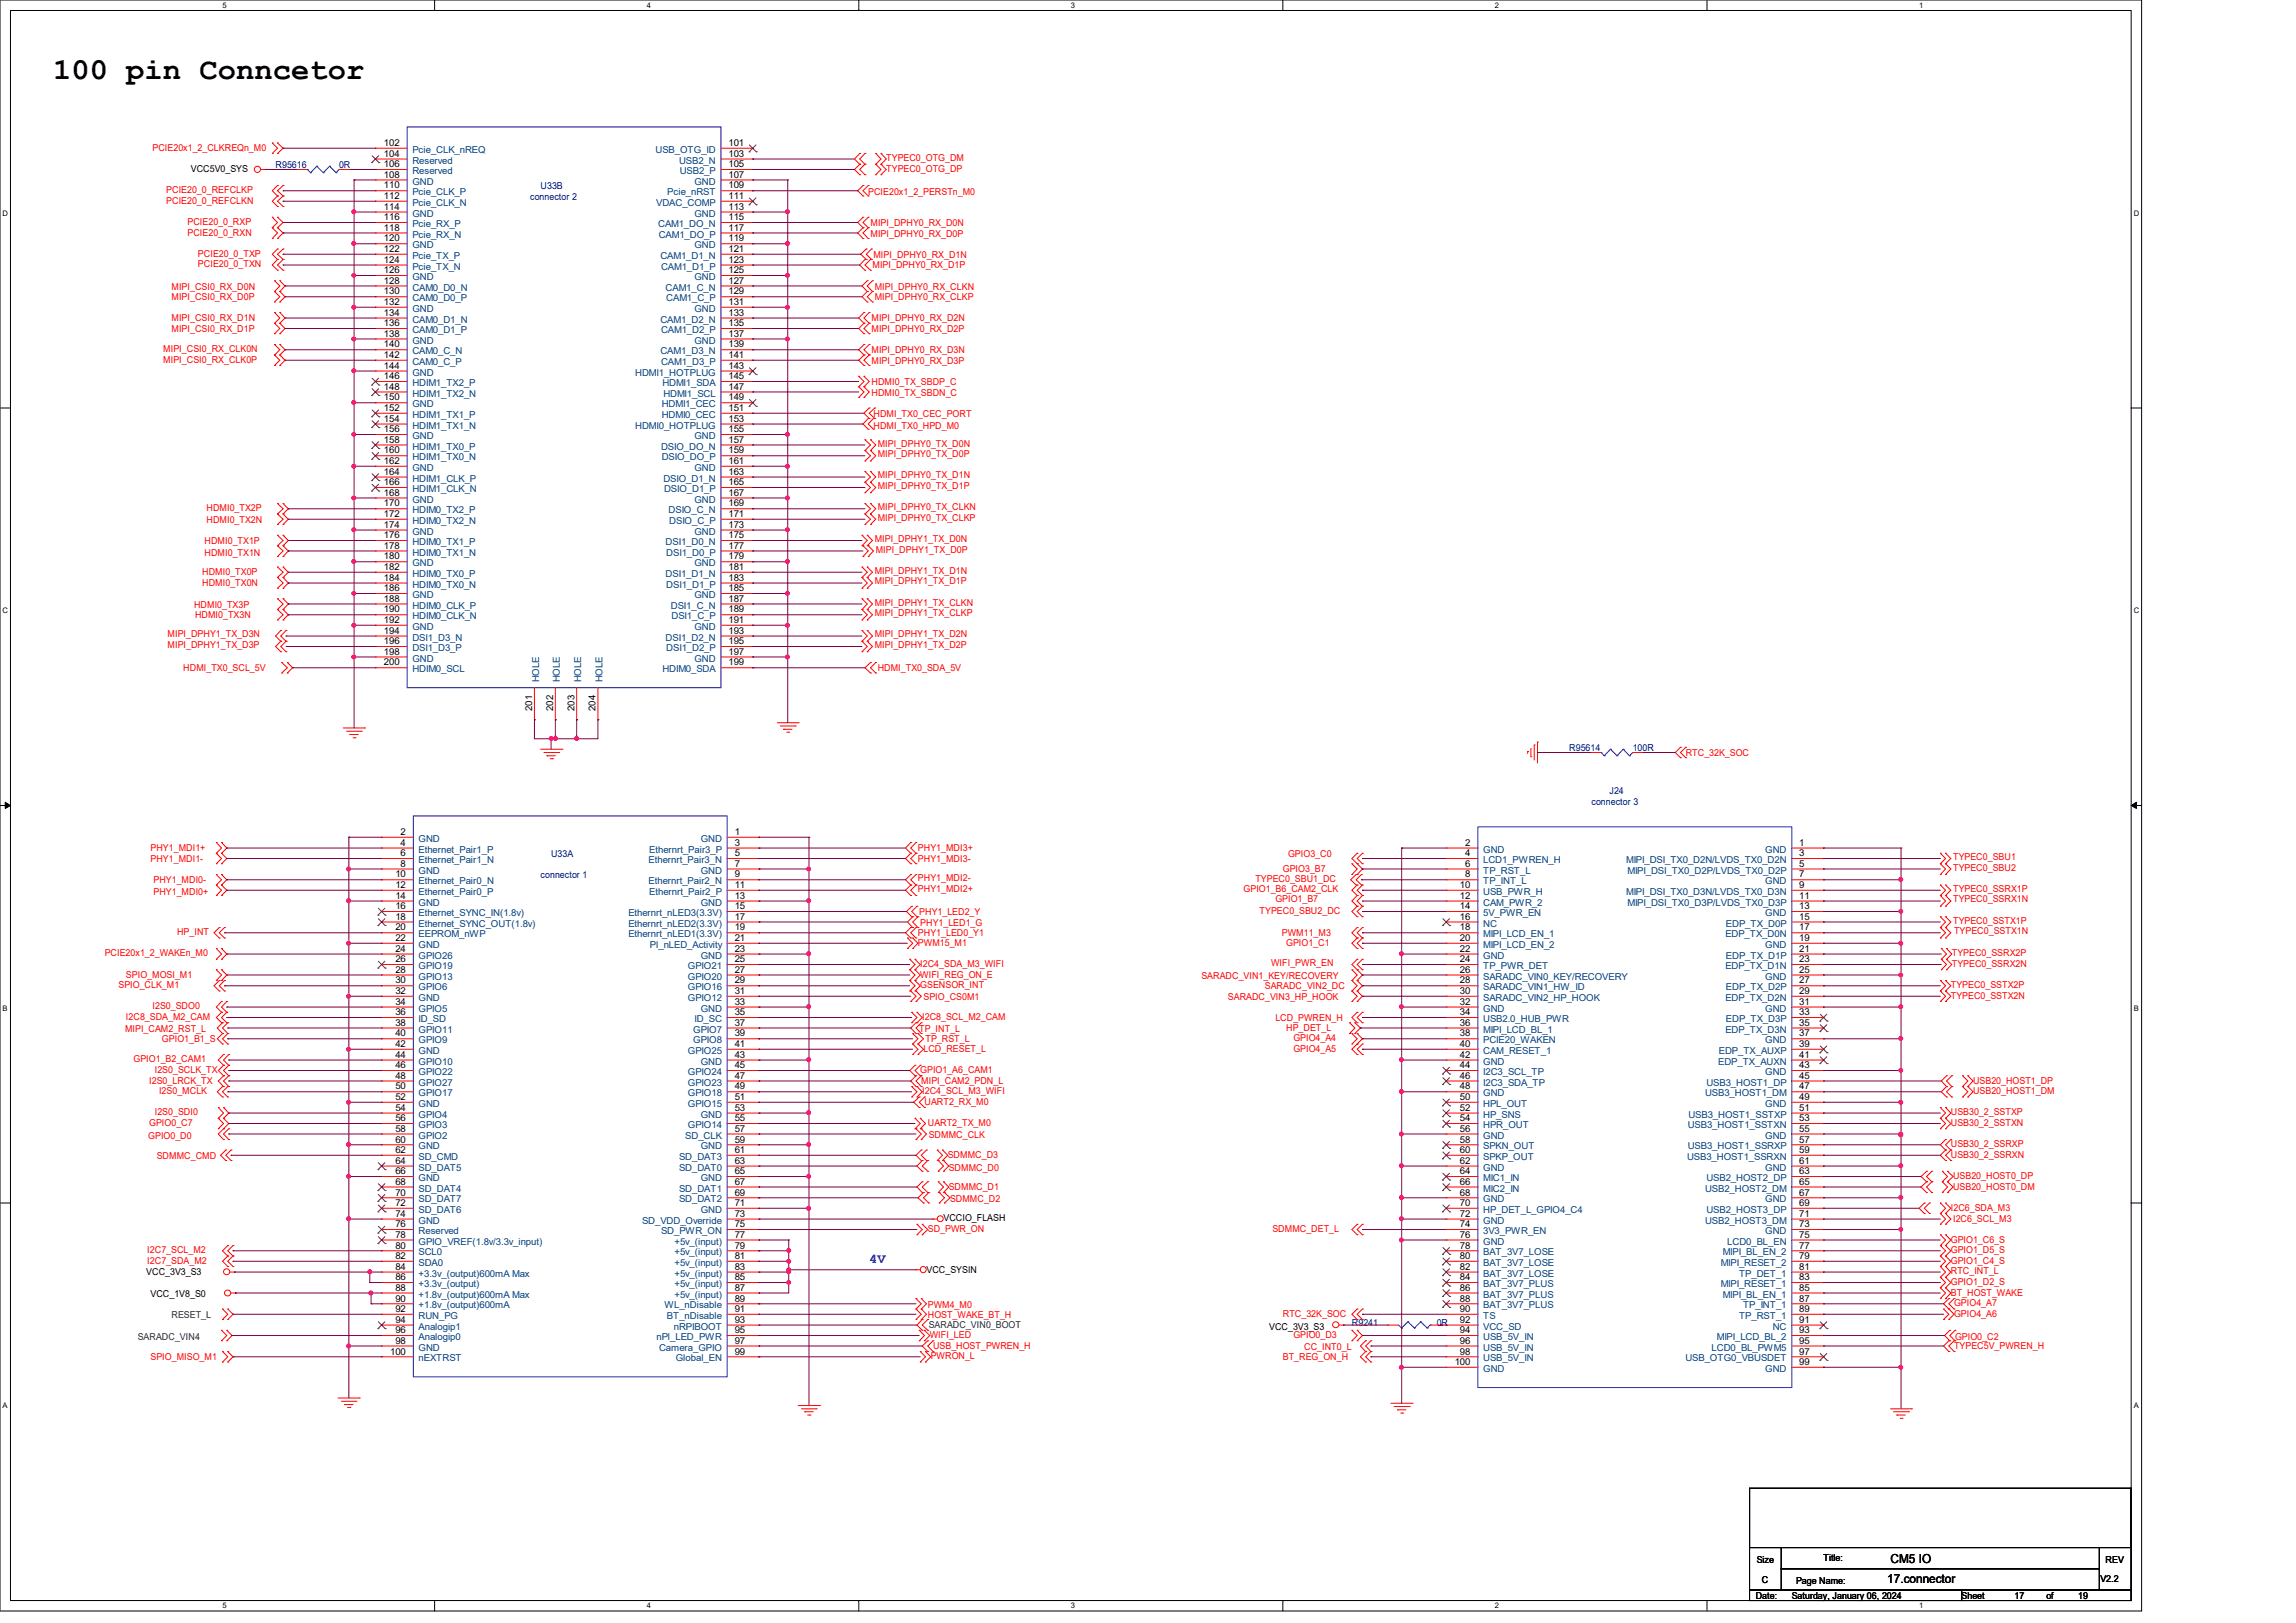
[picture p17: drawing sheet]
<svg xmlns="http://www.w3.org/2000/svg" width="297mm" height="210mm" viewBox="0 0 297 210" stroke-linecap="round" stroke-linejoin="round" font-family="sans-serif">
<defs><g id="words">
<text font-size="3.9" x="6.9" y="10.2">100 pin Conncetor</text>
<text font-size="1.8" fill="#00f" x="112.4" y="163.4">4V</text>
<g font-size="1.6">
<text x="244.6" y="202.2">CM5 IO</text>
<text x="244.1" y="204.9">17.connector</text>
</g>
<g font-size="1.2" fill="#f00">
<text x="19.7" y="19.5">PCIE20x1_2_CLKREQn_M0</text>
<text x="114.6" y="20.9">TYPEC0_OTG_DM</text>
<text x="114.6" y="22.3">TYPEC0_OTG_DP</text>
<text x="21.5" y="25">PCIE20_0_REFCLKP</text>
<text x="21.5" y="26.4">PCIE20_0_REFCLKN</text>
<text x="24.3" y="29.1">PCIE20_0_RXP</text>
<text x="112.3" y="25.3">PCIE20x1_2_PERSTn_M0</text>
<text x="112.6" y="29.3">MIPI_DPHY0_RX_D0N</text>
<text x="24.3" y="30.5">PCIE20_0_RXN</text>
<text x="25.6" y="33.2">PCIE20_0_TXP</text>
<text x="25.6" y="34.6">PCIE20_0_TXN</text>
<text x="112.6" y="30.6">MIPI_DPHY0_RX_D0P</text>
<text x="112.9" y="34.7">MIPI_DPHY0_RX_D1P</text>
<text x="113" y="33.4">MIPI_DPHY0_RX_D1N</text>
<text x="22.2" y="37.5">MIPI_CSI0_RX_D0N</text>
<text x="22.2" y="38.9">MIPI_CSI0_RX_D0P</text>
<text x="22.2" y="41.6">MIPI_CSI0_RX_D1N</text>
<text x="112.7" y="41.6">MIPI_DPHY0_RX_D2N</text>
<text x="113.2" y="37.5">MIPI_DPHY0_RX_CLKN</text>
<text x="113.2" y="38.9">MIPI_DPHY0_RX_CLKP</text>
<text x="21.1" y="45.6">MIPI_CSI0_RX_CLK0N</text>
<text x="21.1" y="46.9">MIPI_CSI0_RX_CLK0P</text>
<text x="22.2" y="43">MIPI_CSI0_RX_D1P</text>
<text x="112.7" y="43">MIPI_DPHY0_RX_D2P</text>
<text x="112.7" y="45.7">MIPI_DPHY0_RX_D3N</text>
<text x="112.7" y="47.1">MIPI_DPHY0_RX_D3P</text>
<text x="112.7" y="49.8">HDMI0_TX_SBDP_C</text>
<text x="112.7" y="51.2">HDMI0_TX_SBDN_C</text>
<text x="113" y="53.9">HDMI_TX0_CEC_PORT</text>
<text x="113" y="55.5">HDMI_TX0_HPD_M0</text>
<text x="113.5" y="57.8">MIPI_DPHY0_TX_D0N</text>
<text x="113.5" y="59.1">MIPI_DPHY0_TX_D0P</text>
<text x="113.5" y="61.9">MIPI_DPHY0_TX_D1N</text>
<text x="113.5" y="63.2">MIPI_DPHY0_TX_D1P</text>
<text x="113.5" y="66">MIPI_DPHY0_TX_CLKN</text>
<text x="26.5" y="70.4">HDMI0_TX1P</text>
<text x="26.5" y="71.9">HDMI0_TX1N</text>
<text x="26.7" y="66.1">HDMI0_TX2P</text>
<text x="26.7" y="67.7">HDMI0_TX2N</text>
<text x="113.2" y="70.1">MIPI_DPHY1_TX_D0N</text>
<text x="113.3" y="71.5">MIPI_DPHY1_TX_D0P</text>
<text x="113.5" y="67.4">MIPI_DPHY0_TX_CLKP</text>
<text x="26.2" y="74.4">HDMI0_TX0P</text>
<text x="26.2" y="75.9">HDMI0_TX0N</text>
<text x="113.2" y="74.3">MIPI_DPHY1_TX_D1N</text>
<text x="113.2" y="75.6">MIPI_DPHY1_TX_D1P</text>
<text x="21.7" y="83.8">MIPI_DPHY1_TX_D3P</text>
<text x="21.7" y="82.5">MIPI_DPHY1_TX_D3N</text>
<text x="25.1" y="78.6">HDMI0_TX3P</text>
<text x="25.2" y="80">HDMI0_TX3N</text>
<text x="113.2" y="78.4">MIPI_DPHY1_TX_CLKN</text>
<text x="113.2" y="79.7">MIPI_DPHY1_TX_CLKP</text>
<text x="113.2" y="82.5">MIPI_DPHY1_TX_D2N</text>
<text x="113.2" y="83.8">MIPI_DPHY1_TX_D2P</text>
<text x="23.7" y="86.9">HDMI_TX0_SCL_5V</text>
<text x="113.5" y="86.9">HDMI_TX0_SDA_5V</text>
<text x="218.1" y="97.8">RTC_32K_SOC</text>
<text x="19.5" y="110.2">PHY1_MDI1+</text>
<text x="19.5" y="111.5">PHY1_MDI1-</text>
<text x="118.7" y="110.2">PHY1_MDI3+</text>
<text x="118.7" y="111.5">PHY1_MDI3-</text>
<text x="165.9" y="112.8">GPIO3_B7</text>
<text x="166.6" y="110.9">GPIO3_C0</text>
<text x="252.6" y="111.3">TYPEC0_SBU1</text>
<text x="252.6" y="112.7">TYPEC0_SBU2</text>
<text x="19.9" y="114.3">PHY1_MDI0-</text>
<text x="19.9" y="115.8">PHY1_MDI0+</text>
<text x="118.7" y="114">PHY1_MDI2-</text>
<text x="118.7" y="115.4">PHY1_MDI2+</text>
<text x="118.9" y="118.4">PHY1_LED2_Y</text>
<text x="119" y="119.8">PHY1_LED1_G</text>
<text x="160.9" y="115.4">GPIO1_B6_CAM2_CLK</text>
<text x="162.4" y="114.1">TYPEC0_SBU1_DC</text>
<text x="162.9" y="118.3">TYPEC0_SBU2_DC</text>
<text x="165" y="116.8">GPIO1_B7</text>
<text x="252.6" y="115.4">TYPEC0_SSRX1P</text>
<text x="252.6" y="116.8">TYPEC0_SSRX1N</text>
<text x="252.6" y="119.5">TYPEC0_SSTX1P</text>
<text x="13.5" y="123.7">PCIE20x1_2_WAKEn_M0</text>
<text x="22.9" y="121">HP_INT</text>
<text x="118.7" y="121.2">PHY1_LED0_Y1</text>
<text x="118.7" y="122.4">PWM15_M1</text>
<text x="119" y="125.1">I2C4_SDA_M3_WIFI</text>
<text x="164.4" y="125">WIFI_PWR_EN</text>
<text x="165.8" y="121.2">PWM11_M3</text>
<text x="166.4" y="122.4">GPIO1_C1</text>
<text x="252.5" y="123.7">TYPEC0_SSRX2P</text>
<text x="252.5" y="125.1">TYPEC0_SSRX2N</text>
<text x="252.8" y="120.9">TYPEC0_SSTX1N</text>
<text x="15.3" y="127.8">SPIO_CLK_M1</text>
<text x="16.3" y="126.5">SPIO_MOSI_M1</text>
<text x="16.3" y="132">I2C8_SDA_M2_CAM</text>
<text x="19.7" y="130.6">I2S0_SDO0</text>
<text x="119" y="126.5">WIFI_REG_ON_E</text>
<text x="119" y="127.8">GSENSOR_INT</text>
<text x="119.3" y="132">I2C8_SCL_M2_CAM</text>
<text x="119.5" y="129.4">SPIO_CS0M1</text>
<text x="155.4" y="126.6">SARADC_VIN1_KEY/RECOVERY</text>
<text x="158.8" y="129.4">SARADC_VIN3_HP_HOOK</text>
<text x="163.6" y="128">SARADC_VIN2_DC</text>
<text x="252.3" y="127.8">TYPEC0_SSTX2P</text>
<text x="252.3" y="129.2">TYPEC0_SSTX2N</text>
<text x="16.2" y="133.5">MIPI_CAM2_RST_L</text>
<text x="17.3" y="137.5">GPIO1_B2_CAM1</text>
<text x="21" y="134.9">GPIO1_B1_S</text>
<text x="118.9" y="133.5">TP_INT_L</text>
<text x="119.5" y="136.1">LCD_RESET_L</text>
<text x="119.7" y="134.9">TP_RST_L</text>
<text x="165" y="132.1">LCD_PWREN_H</text>
<text x="166.4" y="133.4">HP_DET_L</text>
<text x="167.3" y="134.7">GPIO4_A4</text>
<text x="167.3" y="136.1">GPIO4_A5</text>
<text x="19.3" y="140.2">I2S0_LRCK_TX</text>
<text x="20" y="138.9">I2S0_SCLK_TX</text>
<text x="20.6" y="141.6">I2S0_MCLK</text>
<text x="119" y="138.9">GPIO1_A6_CAM1</text>
<text x="119.2" y="140.2">MIPI_CAM2_PDN_L</text>
<text x="119.3" y="141.6">I2C4_SCL_M3_WIFI</text>
<text x="119.6" y="143">UART2_RX_M0</text>
<text x="255.2" y="140.2">USB20_HOST1_DP</text>
<text x="255.2" y="141.6">USB20_HOST1_DM</text>
<text x="19.2" y="147.3">GPIO0_D0</text>
<text x="19.3" y="145.7">GPIO0_C7</text>
<text x="20" y="144.3">I2S0_SDI0</text>
<text x="20.3" y="149.9">SDMMC_CMD</text>
<text x="120" y="145.7">UART2_TX_M0</text>
<text x="120.1" y="147.2">SDMMC_CLK</text>
<text x="122.6" y="149.8">SDMMC_D3</text>
<text x="252.3" y="144.3">USB30_2_SSTXP</text>
<text x="252.3" y="145.7">USB30_2_SSTXN</text>
<text x="252.3" y="148.4">USB30_2_SSRXP</text>
<text x="252.3" y="149.8">USB30_2_SSRXN</text>
<text x="122.7" y="151.5">SDMMC_D0</text>
<text x="122.7" y="153.9">SDMMC_D1</text>
<text x="122.9" y="155.6">SDMMC_D2</text>
<text x="252.6" y="152.6">USB20_HOST0_DP</text>
<text x="252.6" y="153.9">USB20_HOST0_DM</text>
<text x="120" y="159.4">SD_PWR_ON</text>
<text x="164.6" y="159.4">SDMMC_DET_L</text>
<text x="252.3" y="156.7">I2C6_SDA_M3</text>
<text x="252.3" y="160.8">GPIO1_C6_S</text>
<text x="252.6" y="158.2">I2C6_SCL_M3</text>
<text x="19" y="163.5">I2C7_SDA_M2</text>
<text x="19" y="162.1">I2C7_SCL_M2</text>
<text x="252.3" y="162.1">GPIO1_D5_S</text>
<text x="252.3" y="163.5">GPIO1_C4_S</text>
<text x="252.3" y="164.9">RTC_INT_L</text>
<text x="252.3" y="166.3">GPIO1_D2_S</text>
<text x="252.3" y="167.6">BT_HOST_WAKE</text>
<text x="120" y="169.3">PWM4_M0</text>
<text x="120" y="170.5">HOST_WAKE_BT_H</text>
<text x="120.3" y="173.1">WIFI_LED</text>
<text x="165.9" y="170.4">RTC_32K_SOC</text>
<text x="167.3" y="173.1">GPIO0_D3</text>
<text x="252.8" y="169">GPIO4_A7</text>
<text x="252.8" y="170.4">GPIO4_A6</text>
<text x="252.9" y="173.4">GPIO0_C2</text>
<text x="19.5" y="176">SPIO_MISO_M1</text>
<text x="120.4" y="175.9">PWRON_L</text>
<text x="120.7" y="174.5">USB_HOST_PWREN_H</text>
<text x="165.9" y="176">BT_REG_ON_H</text>
<text x="168.7" y="174.6">CC_INT0_L</text>
<text x="252.8" y="174.5">TYPEC5V_PWREN_H</text>
</g>
<g font-size="1.2">
<text x="24.7" y="22.3">VCC5V0_SYS</text>
<text x="49.7" y="20.3">104</text>
<text x="49.7" y="21.6">106</text>
<text x="49.7" y="23">108</text>
<text x="49.7" y="18.9">102</text>
<text x="94.2" y="18.9">101</text>
<text x="94.2" y="20.3">103</text>
<text x="94.2" y="21.6">105</text>
<text x="94.2" y="23">107</text>
<text x="49.7" y="24.4">110</text>
<text x="49.7" y="25.7">112</text>
<text x="49.7" y="27.1">114</text>
<text x="49.7" y="28.5">116</text>
<text x="49.7" y="29.8">118</text>
<text x="94.2" y="24.4">109</text>
<text x="94.2" y="25.7">111</text>
<text x="94.2" y="27.1">113</text>
<text x="94.2" y="28.5">115</text>
<text x="94.2" y="29.8">117</text>
<text x="49.7" y="31.2">120</text>
<text x="49.7" y="32.6">122</text>
<text x="49.7" y="34">124</text>
<text x="49.7" y="35.3">126</text>
<text x="94.2" y="31.2">119</text>
<text x="94.2" y="32.6">121</text>
<text x="94.2" y="34">123</text>
<text x="94.2" y="35.3">125</text>
<text x="49.7" y="36.7">128</text>
<text x="49.7" y="38.1">130</text>
<text x="49.7" y="39.5">132</text>
<text x="49.7" y="40.9">134</text>
<text x="94.2" y="36.7">127</text>
<text x="94.2" y="38.1">129</text>
<text x="94.2" y="39.5">131</text>
<text x="94.2" y="40.9">133</text>
<text x="49.7" y="42.2">136</text>
<text x="49.7" y="43.6">138</text>
<text x="49.7" y="45">140</text>
<text x="49.7" y="46.3">142</text>
<text x="49.7" y="47.7">144</text>
<text x="94.2" y="42.2">135</text>
<text x="94.2" y="43.6">137</text>
<text x="94.2" y="45">139</text>
<text x="94.2" y="46.3">141</text>
<text x="94.2" y="47.7">143</text>
<text x="49.7" y="49.1">146</text>
<text x="49.7" y="50.4">148</text>
<text x="49.7" y="51.8">150</text>
<text x="49.7" y="53.2">152</text>
<text x="94.2" y="49.1">145</text>
<text x="94.2" y="50.4">147</text>
<text x="94.2" y="51.8">149</text>
<text x="94.2" y="53.2">151</text>
<text x="49.7" y="54.6">154</text>
<text x="49.7" y="55.9">156</text>
<text x="49.7" y="57.3">158</text>
<text x="49.7" y="58.7">160</text>
<text x="94.2" y="54.6">153</text>
<text x="94.2" y="55.9">155</text>
<text x="94.2" y="57.3">157</text>
<text x="94.2" y="58.7">159</text>
<text x="49.7" y="60">162</text>
<text x="49.7" y="61.4">164</text>
<text x="49.7" y="62.8">166</text>
<text x="49.7" y="64.1">168</text>
<text x="49.7" y="65.5">170</text>
<text x="94.2" y="60">161</text>
<text x="94.2" y="61.4">163</text>
<text x="94.2" y="62.8">165</text>
<text x="94.2" y="64.1">167</text>
<text x="94.2" y="65.5">169</text>
<text x="49.7" y="66.9">172</text>
<text x="49.7" y="68.3">174</text>
<text x="49.7" y="69.6">176</text>
<text x="49.7" y="71">178</text>
<text x="94.2" y="66.9">171</text>
<text x="94.2" y="68.3">173</text>
<text x="94.2" y="69.6">175</text>
<text x="94.2" y="71">177</text>
<text x="49.7" y="72.4">180</text>
<text x="49.7" y="73.7">182</text>
<text x="49.7" y="75.1">184</text>
<text x="49.7" y="76.5">186</text>
<text x="49.7" y="77.9">188</text>
<text x="94.2" y="72.4">179</text>
<text x="94.2" y="73.7">181</text>
<text x="94.2" y="75.1">183</text>
<text x="94.2" y="76.5">185</text>
<text x="94.2" y="77.9">187</text>
<text x="49.7" y="79.2">190</text>
<text x="49.7" y="80.6">192</text>
<text x="49.7" y="82">194</text>
<text x="49.7" y="83.4">196</text>
<text x="94.2" y="79.2">189</text>
<text x="94.2" y="80.6">191</text>
<text x="94.2" y="82">193</text>
<text x="94.2" y="83.4">195</text>
<text x="49.7" y="86.1">200</text>
<text x="49.7" y="84.7">198</text>
<text x="94.2" y="84.7">197</text>
<text x="94.2" y="86.1">199</text>
<text x="68.8" y="92" transform="rotate(-90 68.8 92)">201</text>
<text x="71.5" y="92" transform="rotate(-90 71.5 92)">202</text>
<text x="74.3" y="92" transform="rotate(-90 74.3 92)">203</text>
<text x="77" y="92" transform="rotate(-90 77 92)">204</text>
<text x="51.1" y="113.5">10</text>
<text x="51.8" y="109.4">4</text>
<text x="51.8" y="110.8">6</text>
<text x="51.8" y="112.1">8</text>
<text x="51.8" y="108">2</text>
<text x="95" y="108">1</text>
<text x="95" y="109.4">3</text>
<text x="95" y="110.8">5</text>
<text x="95" y="112.1">7</text>
<text x="95" y="113.5">9</text>
<text x="189.5" y="110.8">4</text>
<text x="189.5" y="112.1">6</text>
<text x="189.5" y="113.5">8</text>
<text x="189.5" y="109.4">2</text>
<text x="232.7" y="109.4">1</text>
<text x="232.7" y="110.8">3</text>
<text x="232.7" y="112.1">5</text>
<text x="232.7" y="113.5">7</text>
<text x="51.1" y="114.9">12</text>
<text x="51.1" y="116.3">14</text>
<text x="51.1" y="117.6">16</text>
<text x="51.1" y="119">18</text>
<text x="95" y="114.9">11</text>
<text x="95" y="116.3">13</text>
<text x="95" y="117.6">15</text>
<text x="95" y="119">17</text>
<text x="188.8" y="114.9">10</text>
<text x="188.8" y="116.3">12</text>
<text x="188.8" y="117.6">14</text>
<text x="188.8" y="119">16</text>
<text x="232.7" y="114.9">9</text>
<text x="232.7" y="116.3">11</text>
<text x="232.7" y="117.6">13</text>
<text x="232.7" y="119">15</text>
<text x="51.1" y="120.4">20</text>
<text x="51.1" y="121.8">22</text>
<text x="51.1" y="123.1">24</text>
<text x="51.1" y="124.5">26</text>
<text x="51.1" y="125.9">28</text>
<text x="95" y="120.4">19</text>
<text x="95" y="121.8">21</text>
<text x="95" y="123.1">23</text>
<text x="95" y="124.5">25</text>
<text x="95" y="125.9">27</text>
<text x="188.8" y="120.4">18</text>
<text x="188.8" y="121.8">20</text>
<text x="188.8" y="123.1">22</text>
<text x="188.8" y="124.5">24</text>
<text x="188.8" y="125.9">26</text>
<text x="232.7" y="121.8">19</text>
<text x="232.7" y="123.1">21</text>
<text x="232.7" y="124.5">23</text>
<text x="232.7" y="125.9">25</text>
<text x="232.7" y="120.4">17</text>
<text x="51.1" y="127.3">30</text>
<text x="51.1" y="128.6">32</text>
<text x="51.1" y="130">34</text>
<text x="51.1" y="131.4">36</text>
<text x="95" y="127.3">29</text>
<text x="95" y="128.6">31</text>
<text x="95" y="130">33</text>
<text x="95" y="131.4">35</text>
<text x="188.8" y="127.3">28</text>
<text x="188.8" y="128.6">30</text>
<text x="188.8" y="130">32</text>
<text x="188.8" y="131.4">34</text>
<text x="232.7" y="127.3">27</text>
<text x="232.7" y="128.6">29</text>
<text x="232.7" y="130">31</text>
<text x="232.7" y="131.4">33</text>
<text x="51.1" y="132.7">38</text>
<text x="51.1" y="134.1">40</text>
<text x="51.1" y="135.5">42</text>
<text x="51.1" y="136.9">44</text>
<text x="95" y="132.7">37</text>
<text x="95" y="134.1">39</text>
<text x="95" y="135.5">41</text>
<text x="95" y="136.9">43</text>
<text x="188.8" y="132.7">36</text>
<text x="188.8" y="134.1">38</text>
<text x="188.8" y="135.5">40</text>
<text x="188.8" y="136.9">42</text>
<text x="232.7" y="132.7">35</text>
<text x="232.7" y="134.1">37</text>
<text x="232.7" y="135.5">39</text>
<text x="232.7" y="136.9">41</text>
<text x="51.1" y="138.2">46</text>
<text x="51.1" y="139.6">48</text>
<text x="51.1" y="141">50</text>
<text x="51.1" y="142.3">52</text>
<text x="51.1" y="143.7">54</text>
<text x="95" y="138.2">45</text>
<text x="95" y="139.6">47</text>
<text x="95" y="141">49</text>
<text x="95" y="142.3">51</text>
<text x="95" y="143.7">53</text>
<text x="188.8" y="138.2">44</text>
<text x="188.8" y="139.6">46</text>
<text x="188.8" y="141">48</text>
<text x="188.8" y="142.3">50</text>
<text x="188.8" y="143.7">52</text>
<text x="232.7" y="138.2">43</text>
<text x="232.7" y="139.6">45</text>
<text x="232.7" y="141">47</text>
<text x="232.7" y="142.3">49</text>
<text x="232.7" y="143.7">51</text>
<text x="51.1" y="145.1">56</text>
<text x="51.1" y="146.4">58</text>
<text x="51.1" y="147.8">60</text>
<text x="51.1" y="149.2">62</text>
<text x="95" y="145.1">55</text>
<text x="95" y="146.4">57</text>
<text x="95" y="147.8">59</text>
<text x="95" y="149.2">61</text>
<text x="188.8" y="145.1">54</text>
<text x="188.8" y="146.4">56</text>
<text x="188.8" y="147.8">58</text>
<text x="188.8" y="149.2">60</text>
<text x="232.7" y="145.1">53</text>
<text x="232.7" y="146.4">55</text>
<text x="232.7" y="147.8">57</text>
<text x="232.7" y="149.2">59</text>
<text x="51.1" y="150.6">64</text>
<text x="51.1" y="151.9">66</text>
<text x="51.1" y="153.3">68</text>
<text x="51.1" y="154.7">70</text>
<text x="95" y="150.6">63</text>
<text x="95" y="151.9">65</text>
<text x="95" y="153.3">67</text>
<text x="95" y="154.7">69</text>
<text x="188.8" y="150.6">62</text>
<text x="188.8" y="151.9">64</text>
<text x="188.8" y="153.3">66</text>
<text x="188.8" y="154.7">68</text>
<text x="232.7" y="150.6">61</text>
<text x="232.7" y="151.9">63</text>
<text x="232.7" y="153.3">65</text>
<text x="232.7" y="154.7">67</text>
<text x="51.1" y="156">72</text>
<text x="51.1" y="157.4">74</text>
<text x="51.1" y="158.8">76</text>
<text x="51.1" y="160.1">78</text>
<text x="51.1" y="161.5">80</text>
<text x="95" y="156">71</text>
<text x="95" y="157.4">73</text>
<text x="95" y="158.8">75</text>
<text x="95" y="160.1">77</text>
<text x="95" y="161.5">79</text>
<text x="122" y="158">VCCIO_FLASH</text>
<text x="188.8" y="156">70</text>
<text x="188.8" y="157.4">72</text>
<text x="188.8" y="158.8">74</text>
<text x="188.8" y="160.1">76</text>
<text x="188.8" y="161.5">78</text>
<text x="232.7" y="156">69</text>
<text x="232.7" y="157.4">71</text>
<text x="232.7" y="158.8">73</text>
<text x="232.7" y="160.1">75</text>
<text x="232.7" y="161.5">77</text>
<text x="18.9" y="165">VCC_3V3_S3</text>
<text x="19.5" y="167.8">VCC_1V8_S0</text>
<text x="51.1" y="162.9">82</text>
<text x="51.1" y="164.3">84</text>
<text x="51.1" y="165.7">86</text>
<text x="51.1" y="167">88</text>
<text x="95" y="162.9">81</text>
<text x="95" y="164.3">83</text>
<text x="95" y="165.7">85</text>
<text x="95" y="167">87</text>
<text x="119.8" y="164.8">VCC_SYSIN</text>
<text x="188.8" y="162.9">80</text>
<text x="188.8" y="164.3">82</text>
<text x="188.8" y="165.7">84</text>
<text x="188.8" y="167">86</text>
<text x="232.7" y="162.9">79</text>
<text x="232.7" y="164.3">81</text>
<text x="232.7" y="165.7">83</text>
<text x="232.7" y="167">85</text>
<text x="51.1" y="168.4">90</text>
<text x="51.1" y="169.8">92</text>
<text x="51.1" y="171.2">94</text>
<text x="51.1" y="172.5">96</text>
<text x="51.1" y="173.9">98</text>
<text x="95" y="168.4">89</text>
<text x="95" y="169.8">91</text>
<text x="95" y="171.2">93</text>
<text x="95" y="172.5">95</text>
<text x="95" y="173.9">97</text>
<text x="164.2" y="172">VCC_3V3_S3</text>
<text x="188.8" y="168.4">88</text>
<text x="188.8" y="169.8">90</text>
<text x="188.8" y="171.2">92</text>
<text x="188.8" y="172.5">94</text>
<text x="188.8" y="173.9">96</text>
<text x="232.7" y="168.4">87</text>
<text x="232.7" y="169.8">89</text>
<text x="232.7" y="171.2">91</text>
<text x="232.7" y="172.5">93</text>
<text x="232.7" y="173.9">95</text>
<text x="50.5" y="175.3">100</text>
<text x="95" y="175.3">99</text>
<text x="188.2" y="176.6">100</text>
<text x="188.8" y="175.3">98</text>
<text x="232.7" y="175.3">97</text>
<text x="232.7" y="176.6">99</text>
<text x="227.2" y="202.2">Size</text>
<text x="235.9" y="201.9">Title:</text>
<text x="272.4" y="202.2">REV</text>
<text x="227.1" y="206.9">Date:</text>
<text x="227.9" y="204.8">C</text>
<text x="231.8" y="206.9">Saturday, January 06, 2024</text>
<text x="232.3" y="204.9">Page Name:</text>
<text x="253.7" y="206.9">Sheet</text>
<text x="260.6" y="206.9">17</text>
<text x="264.7" y="206.9">of</text>
<text x="268.8" y="206.9">19</text>
<text x="271.7" y="204.7">V2.2</text>
</g>
<g font-size="1.2" fill="#00007f">
<text x="35.6" y="21.7">R95616</text>
<text x="43.9" y="21.7">0R</text>
<text x="68.6" y="25.8">connector 2</text>
<text x="69.9" y="24.4">U33B</text>
<text x="203" y="97.2">R95614</text>
<text x="211.2" y="97.2">100R</text>
<text x="205.9" y="104.1">connector 3</text>
<text x="208.2" y="102.7">J24</text>
<text x="69.9" y="113.6">connector 1</text>
<text x="71.3" y="110.9">U33A</text>
<text x="174.9" y="171.6">R9241</text>
<text x="185.8" y="171.6">0R</text>
</g>
<g font-size="1.2" fill="#003f7f">
<text x="53.3" y="21.2">Reserved</text>
<text x="53.3" y="22.5">Reserved</text>
<text x="53.3" y="23.9">GND</text>
<text x="53.3" y="19.8">Pcie_CLK_nREQ</text>
<text x="84.8" y="19.8">USB_OTG_ID</text>
<text x="87.8" y="21.2">USB2_N</text>
<text x="87.9" y="22.5">USB2_P</text>
<text x="89.8" y="23.9">GND</text>
<text x="53.3" y="25.3">Pcie_CLK_P</text>
<text x="53.3" y="26.6">Pcie_CLK_N</text>
<text x="53.3" y="28">GND</text>
<text x="53.3" y="29.4">Pcie_RX_P</text>
<text x="84.9" y="26.6">VDAC_COMP</text>
<text x="85.1" y="29.4">CAM1_DO_N</text>
<text x="86.3" y="25.3">Pcie_nRST</text>
<text x="89.8" y="28">GND</text>
<text x="53.3" y="30.7">Pcie_RX_N</text>
<text x="53.3" y="32.1">GND</text>
<text x="53.3" y="33.5">Pcie_TX_P</text>
<text x="53.3" y="34.9">Pcie_TX_N</text>
<text x="85.2" y="30.7">CAM1_DO_P</text>
<text x="85.4" y="33.5">CAM1_D1_N</text>
<text x="85.5" y="34.9">CAM1_D1_P</text>
<text x="89.8" y="32.1">GND</text>
<text x="53.3" y="36.2">GND</text>
<text x="53.3" y="37.6">CAM0_D0_N</text>
<text x="53.3" y="39">CAM0_D0_P</text>
<text x="53.3" y="40.3">GND</text>
<text x="53.3" y="41.7">CAM0_D1_N</text>
<text x="85.4" y="41.7">CAM1_D2_N</text>
<text x="86.1" y="37.6">CAM1_C_N</text>
<text x="86.2" y="39">CAM1_C_P</text>
<text x="89.8" y="36.2">GND</text>
<text x="89.8" y="40.3">GND</text>
<text x="53.3" y="43.1">CAM0_D1_P</text>
<text x="53.3" y="44.5">GND</text>
<text x="53.3" y="45.8">CAM0_C_N</text>
<text x="53.3" y="47.2">CAM0_C_P</text>
<text x="85.4" y="45.8">CAM1_D3_N</text>
<text x="85.5" y="43.1">CAM1_D2_P</text>
<text x="85.5" y="47.2">CAM1_D3_P</text>
<text x="89.8" y="44.5">GND</text>
<text x="53.3" y="48.6">GND</text>
<text x="53.3" y="50">HDIM1_TX2_P</text>
<text x="53.3" y="51.3">HDIM1_TX2_N</text>
<text x="53.3" y="52.7">GND</text>
<text x="82.2" y="48.6">HDMI1_HOTPLUG</text>
<text x="85.6" y="52.7">HDMI1_CEC</text>
<text x="85.7" y="50">HDMI1_SDA</text>
<text x="85.8" y="51.3">HDMI1_SCL</text>
<text x="53.3" y="54.1">HDIM1_TX1_P</text>
<text x="53.3" y="55.5">HDIM1_TX1_N</text>
<text x="53.3" y="56.8">GND</text>
<text x="53.3" y="58.2">HDIM1_TX0_P</text>
<text x="53.3" y="59.6">HDIM1_TX0_N</text>
<text x="82.2" y="55.5">HDMI0_HOTPLUG</text>
<text x="85.5" y="58.2">DSIO_DO_N</text>
<text x="85.6" y="54.1">HDMI0_CEC</text>
<text x="85.6" y="59.6">DSIO_DO_P</text>
<text x="89.8" y="56.8">GND</text>
<text x="53.3" y="60.9">GND</text>
<text x="53.3" y="62.3">HDIM1_CLK_P</text>
<text x="53.3" y="63.7">HDIM1_CLK_N</text>
<text x="53.3" y="65">GND</text>
<text x="85.8" y="62.3">DSIO_D1_N</text>
<text x="85.9" y="63.7">DSIO_D1_P</text>
<text x="89.8" y="60.9">GND</text>
<text x="89.8" y="65">GND</text>
<text x="53.3" y="66.4">HDIM0_TX2_P</text>
<text x="53.3" y="67.8">HDIM0_TX2_N</text>
<text x="53.3" y="69.2">GND</text>
<text x="53.3" y="70.5">HDIM0_TX1_P</text>
<text x="53.3" y="71.9">HDIM0_TX1_N</text>
<text x="86.1" y="70.5">DSI1_D0_N</text>
<text x="86.2" y="71.9">DSI1_D0_P</text>
<text x="86.5" y="66.4">DSIO_C_N</text>
<text x="86.6" y="67.8">DSIO_C_P</text>
<text x="89.8" y="69.2">GND</text>
<text x="53.3" y="73.3">GND</text>
<text x="53.3" y="74.6">HDIM0_TX0_P</text>
<text x="53.3" y="76">HDIM0_TX0_N</text>
<text x="53.3" y="77.4">GND</text>
<text x="86.1" y="74.6">DSI1_D1_N</text>
<text x="86.2" y="76">DSI1_D1_P</text>
<text x="89.8" y="73.3">GND</text>
<text x="89.8" y="77.4">GND</text>
<text x="53.3" y="78.7">HDIM0_CLK_P</text>
<text x="53.3" y="80.1">HDIM0_CLK_N</text>
<text x="53.3" y="81.5">GND</text>
<text x="53.3" y="82.9">DSI1_D3_N</text>
<text x="86.1" y="82.9">DSI1_D2_N</text>
<text x="86.8" y="78.7">DSI1_C_N</text>
<text x="86.9" y="80.1">DSI1_C_P</text>
<text x="89.8" y="81.5">GND</text>
<text x="53.3" y="87">HDIM0_SCL</text>
<text x="53.3" y="84.2">DSI1_D3_P</text>
<text x="53.3" y="85.6">GND</text>
<text x="69.7" y="88.3" transform="rotate(-90 69.7 88.3)">HOLE</text>
<text x="72.4" y="88.3" transform="rotate(-90 72.4 88.3)">HOLE</text>
<text x="75.2" y="88.3" transform="rotate(-90 75.2 88.3)">HOLE</text>
<text x="77.9" y="88.3" transform="rotate(-90 77.9 88.3)">HOLE</text>
<text x="85.7" y="87">HDIM0_SDA</text>
<text x="86.2" y="84.2">DSI1_D2_P</text>
<text x="89.8" y="85.6">GND</text>
<text x="54.1" y="110.3">Ethernet_Pair1_P</text>
<text x="54.1" y="111.7">Ethernet_Pair1_N</text>
<text x="54.1" y="113">GND</text>
<text x="54.1" y="108.9">GND</text>
<text x="83.9" y="111.7">Ethernrt_Pair3_N</text>
<text x="84" y="110.3">Ethernrt_Pair3_P</text>
<text x="90.6" y="108.9">GND</text>
<text x="90.6" y="113">GND</text>
<text x="191.9" y="111.7">LCD1_PWREN_H</text>
<text x="191.9" y="113">TP_RST_L</text>
<text x="191.9" y="110.3">GND</text>
<text x="210.4" y="111.7">MIPI_DSI_TX0_D2N/LVDS_TX0_D2N</text>
<text x="210.5" y="113">MIPI_DSI_TX0_D2P/LVDS_TX0_D2P</text>
<text x="228.3" y="110.3">GND</text>
<text x="54.1" y="114.4">Ethernet_Pair0_N</text>
<text x="54.1" y="115.8">Ethernet_Pair0_P</text>
<text x="54.1" y="117.2">GND</text>
<text x="54.1" y="118.5">Ethernet_SYNC_IN(1.8v)</text>
<text x="54.1" y="119.9">Ethernet_SYNC_OUT(1.8v)</text>
<text x="81.3" y="118.5">Ethernrt_nLED3(3.3V)</text>
<text x="81.3" y="119.9">Ethernrt_nLED2(3.3V)</text>
<text x="83.9" y="114.4">Ethernrt_Pair2_N</text>
<text x="84" y="115.8">Ethernrt_Pair2_P</text>
<text x="90.6" y="117.2">GND</text>
<text x="191.9" y="114.4">TP_INT_L</text>
<text x="191.9" y="115.8">USB_PWR_H</text>
<text x="191.9" y="117.2">CAM_PWR_2</text>
<text x="191.9" y="118.5">5V_PWR_EN</text>
<text x="191.9" y="119.9">NC</text>
<text x="210.4" y="115.8">MIPI_DSI_TX0_D3N/LVDS_TX0_D3N</text>
<text x="210.5" y="117.2">MIPI_DSI_TX0_D3P/LVDS_TX0_D3P</text>
<text x="223.3" y="119.9">EDP_TX_D0P</text>
<text x="228.3" y="114.4">GND</text>
<text x="228.3" y="118.5">GND</text>
<text x="54.1" y="121.3">EEPROM_nWP</text>
<text x="54.1" y="122.6">GND</text>
<text x="54.1" y="124">GPIO26</text>
<text x="54.1" y="125.4">GPIO19</text>
<text x="81.3" y="121.3">Ethernrt_nLED1(3.3V)</text>
<text x="84.1" y="122.6">Pl_nLED_Activity</text>
<text x="89" y="125.4">GPIO21</text>
<text x="90.6" y="124">GND</text>
<text x="191.9" y="121.3">MIPI_LCD_EN_1</text>
<text x="191.9" y="122.6">MIPI_LCD_EN_2</text>
<text x="191.9" y="124">GND</text>
<text x="191.9" y="125.4">TP_PWR_DET</text>
<text x="223.2" y="125.4">EDP_TX_D1N</text>
<text x="223.2" y="121.3">EDP_TX_D0N</text>
<text x="223.3" y="124">EDP_TX_D1P</text>
<text x="228.3" y="122.6">GND</text>
<text x="54.1" y="126.7">GPIO13</text>
<text x="54.1" y="128.1">GPIO6</text>
<text x="54.1" y="129.5">GND</text>
<text x="54.1" y="130.9">GPIO5</text>
<text x="89" y="126.7">GPIO20</text>
<text x="89" y="128.1">GPIO16</text>
<text x="89" y="129.5">GPIO12</text>
<text x="90.6" y="130.9">GND</text>
<text x="191.9" y="126.7">SARADC_VIN0_KEY/RECOVERY</text>
<text x="191.9" y="128.1">SARADC_VIN1_HW_ID</text>
<text x="191.9" y="129.5">SARADC_VIN2_HP_HOOK</text>
<text x="191.9" y="130.9">GND</text>
<text x="223.2" y="129.5">EDP_TX_D2N</text>
<text x="223.3" y="128.1">EDP_TX_D2P</text>
<text x="228.3" y="126.7">GND</text>
<text x="228.3" y="130.9">GND</text>
<text x="54.1" y="132.3">ID_SD</text>
<text x="54.1" y="133.6">GPIO11</text>
<text x="54.1" y="135">GPIO9</text>
<text x="54.1" y="136.4">GND</text>
<text x="54.1" y="137.8">GPIO10</text>
<text x="89" y="136.4">GPIO25</text>
<text x="89.7" y="133.6">GPIO7</text>
<text x="89.7" y="135">GPIO8</text>
<text x="89.8" y="132.3">ID_SC</text>
<text x="90.6" y="137.8">GND</text>
<text x="191.9" y="132.3">USB2.0_HUB_PWR</text>
<text x="191.9" y="133.6">MIPI_LCD_BL_1</text>
<text x="191.9" y="135">PCIE20_WAKEN</text>
<text x="191.9" y="136.4">CAM_RESET_1</text>
<text x="191.9" y="137.8">GND</text>
<text x="222.2" y="137.8">EDP_TX_AUXN</text>
<text x="222.3" y="136.4">EDP_TX_AUXP</text>
<text x="223.2" y="133.6">EDP_TX_D3N</text>
<text x="223.3" y="132.3">EDP_TX_D3P</text>
<text x="228.3" y="135">GND</text>
<text x="54.1" y="139.1">GPIO22</text>
<text x="54.1" y="140.5">GPIO27</text>
<text x="54.1" y="141.9">GPIO17</text>
<text x="54.1" y="143.2">GND</text>
<text x="89" y="139.1">GPIO24</text>
<text x="89" y="140.5">GPIO23</text>
<text x="89" y="141.9">GPIO18</text>
<text x="89" y="143.2">GPIO15</text>
<text x="191.9" y="139.1">I2C3_SCL_TP</text>
<text x="191.9" y="140.5">I2C3_SDA_TP</text>
<text x="191.9" y="141.9">GND</text>
<text x="191.9" y="143.2">HPL_OUT</text>
<text x="220.6" y="141.9">USB3_HOST1_DM</text>
<text x="220.7" y="140.5">USB3_HOST1_DP</text>
<text x="228.3" y="139.1">GND</text>
<text x="228.3" y="143.2">GND</text>
<text x="54.1" y="144.6">GPIO4</text>
<text x="54.1" y="146">GPIO3</text>
<text x="54.1" y="147.3">GPIO2</text>
<text x="54.1" y="148.7">GND</text>
<text x="88.6" y="147.3">SD_CLK</text>
<text x="89" y="146">GPIO14</text>
<text x="90.6" y="144.6">GND</text>
<text x="90.6" y="148.7">GND</text>
<text x="191.9" y="144.6">HP_SNS</text>
<text x="191.9" y="146">HPR_OUT</text>
<text x="191.9" y="147.3">GND</text>
<text x="191.9" y="148.7">SPKN_OUT</text>
<text x="218.3" y="146">USB3_HOST1_SSTXN</text>
<text x="218.3" y="148.7">USB3_HOST1_SSRXP</text>
<text x="218.4" y="144.6">USB3_HOST1_SSTXP</text>
<text x="228.3" y="147.3">GND</text>
<text x="54.1" y="150.1">SD_CMD</text>
<text x="54.1" y="151.5">SD_DAT5</text>
<text x="54.1" y="152.8">GND</text>
<text x="54.1" y="154.2">SD_DAT4</text>
<text x="54.1" y="155.6">SD_DAT7</text>
<text x="87.8" y="150.1">SD_DAT3</text>
<text x="87.8" y="151.5">SD_DAT0</text>
<text x="87.8" y="154.2">SD_DAT1</text>
<text x="87.8" y="155.6">SD_DAT2</text>
<text x="90.6" y="152.8">GND</text>
<text x="191.9" y="150.1">SPKP_OUT</text>
<text x="191.9" y="151.5">GND</text>
<text x="191.9" y="152.8">MIC1_IN</text>
<text x="191.9" y="154.2">MIC2_IN</text>
<text x="191.9" y="155.6">GND</text>
<text x="218.2" y="150.1">USB3_HOST1_SSRXN</text>
<text x="220.6" y="154.2">USB2_HOST2_DM</text>
<text x="220.7" y="152.8">USB2_HOST2_DP</text>
<text x="228.3" y="151.5">GND</text>
<text x="228.3" y="155.6">GND</text>
<text x="54.1" y="156.9">SD_DAT6</text>
<text x="54.1" y="158.3">GND</text>
<text x="54.1" y="159.7">Reserved</text>
<text x="54.1" y="161">GPIO_VREF(1.8v/3.3v_input)</text>
<text x="83.1" y="158.3">SD_VDD_Override</text>
<text x="85.5" y="159.7">SD_PWR_ON</text>
<text x="87.2" y="161">+5v_(input)</text>
<text x="90.6" y="156.9">GND</text>
<text x="191.9" y="156.9">HP_DET_L_GPIO4_C4</text>
<text x="191.9" y="158.3">GND</text>
<text x="191.9" y="159.7">3V3_PWR_EN</text>
<text x="191.9" y="161">GND</text>
<text x="220.6" y="158.3">USB2_HOST3_DM</text>
<text x="220.7" y="156.9">USB2_HOST3_DP</text>
<text x="223.4" y="161">LCD0_BL_EN</text>
<text x="228.3" y="159.7">GND</text>
<text x="54.1" y="162.4">SCL0</text>
<text x="54.1" y="163.8">SDA0</text>
<text x="54.1" y="165.2">+3.3v_(output)600mA Max</text>
<text x="54.1" y="166.5">+3.3v_(output)</text>
<text x="54.1" y="167.9">+1.8v_(output)600mA Max</text>
<text x="87.2" y="162.4">+5v_(input)</text>
<text x="87.2" y="163.8">+5v_(input)</text>
<text x="87.2" y="165.2">+5v_(input)</text>
<text x="87.2" y="166.5">+5v_(input)</text>
<text x="87.2" y="167.9">+5v_(input)</text>
<text x="191.9" y="162.4">BAT_3V7_LOSE</text>
<text x="191.9" y="163.8">BAT_3V7_LOSE</text>
<text x="191.9" y="165.2">BAT_3V7_LOSE</text>
<text x="191.9" y="166.5">BAT_3V7_PLUS</text>
<text x="191.9" y="167.9">BAT_3V7_PLUS</text>
<text x="222.6" y="163.8">MIPI_RESET_2</text>
<text x="222.6" y="166.5">MIPI_RESET_1</text>
<text x="222.8" y="162.4">MIPI_BL_EN_2</text>
<text x="222.8" y="167.9">MIPI_BL_EN_1</text>
<text x="225" y="165.2">TP_DET_1</text>
<text x="54.1" y="169.3">+1.8v_(output)600mA</text>
<text x="54.1" y="170.6">RUN_PG</text>
<text x="54.1" y="172">Analogip1</text>
<text x="54.1" y="173.4">Analogip0</text>
<text x="84.9" y="173.4">nPl_LED_PWR</text>
<text x="85.9" y="169.3">WL_nDisable</text>
<text x="86.3" y="170.6">BT_nDisable</text>
<text x="87.2" y="172">nRPIBOOT</text>
<text x="191.9" y="169.3">BAT_3V7_PLUS</text>
<text x="191.9" y="170.6">TS</text>
<text x="191.9" y="172">VCC_SD</text>
<text x="191.9" y="173.4">USB_5V_IN</text>
<text x="222.1" y="173.4">MIPI_LCD_BL_2</text>
<text x="225" y="170.6">TP_RST_1</text>
<text x="225.5" y="169.3">TP_INT_1</text>
<text x="229.3" y="172">NC</text>
<text x="54.1" y="174.8">GND</text>
<text x="54.1" y="176.2">nEXTRST</text>
<text x="85.3" y="174.8">Camera_GPIO</text>
<text x="87.4" y="176.2">Global_EN</text>
<text x="191.9" y="177.5">GND</text>
<text x="191.9" y="174.8">USB_5V_IN</text>
<text x="191.9" y="176.2">USB_5V_IN</text>
<text x="218" y="176.2">USB_OTG0_VBUSDET</text>
<text x="221.4" y="174.8">LCD0_BL_PWM5</text>
<text x="228.3" y="177.5">GND</text>
</g>
<g font-size="1.2" fill="#007f00">
<text x="17.8" y="173.4">SARADC_VIN4</text>
<text x="22.2" y="170.5">RESET_L</text>
<text x="120.1" y="171.9">SARADC_VIN0_BOOT</text>
</g>
<g font-size="1">
<text x="28.8" y="1">5</text>
<text x="83.7" y="1">4</text>
<text x="138.5" y="1">3</text>
<text x="193.4" y="1">2</text>
<text x="248.2" y="1">1</text>
<text x=".3" y="27.9">D</text>
<text x="276" y="27.9">D</text>
<text x=".3" y="79.4">C</text>
<text x="276" y="79.4">C</text>
<text x=".3" y="130.8">B</text>
<text x="276" y="130.8">B</text>
<text x=".3" y="182.2">A</text>
<text x="276" y="182.2">A</text>
<text x="28.8" y="208.1">5</text>
<text x="83.7" y="208.1">4</text>
<text x="138.5" y="208.1">3</text>
<text x="193.4" y="208.1">2</text>
<text x="248.2" y="208.1">1</text>
</g>
</g></defs>
<g fill="none" stroke="#000" stroke-width=".13">
<path d="M0 0h277v208.5h-277zM1.4 1.4h274.3v205.7h-274.3zM56.2 0v1.4M111.1 0v1.4M165.9 0v1.4M220.8 0v1.4M0 52.8h1.4M275.7 52.8h1.3M0 104.2h1.4M.7 103.8l.7 .4-.7 .4zM275.7 104.2l.7-.4v.8zM275.7 104.2h1.3"/>
<path d="M0 155.7h1.4M275.7 155.7h1.3M226.3 192.6h49.4v7.6h-49.4zM56.2 207.1v1.4M111.1 207.1v1.4M165.9 207.1v1.4M220.8 207.1v1.4M226.3 200.2h4.1v5.5h-4.1zM226.3 205.7h27.4v1.4h-27.4zM230.4 200.2h41.2v2.8h-41.2zM230.4 203h41.2v2.7h-41.2zM253.7 205.7h22v1.4h-22z"/>
<path d="M271.6 200.2h4.1v5.5h-4.1z"/>
</g>
<path d="M.7 103.8l.7 .4-.7 .4zM275.7 104.2l.7-.4v.8z" fill="#000"/>
<g fill="none" stroke="#f00" stroke-width=".13">
<path d="M35.2 19.9h.1M35.2 18.5h.1M35.2 18.5l.7 .7-.7 .7M35.9 18.5h.1M35.9 19.9h.1M35.9 18.5l.7 .7-.7 .7M48.6 19.2h.1M48.6 19.2h4.1M93.3 19.2h4.1M97.4 19.2h.1M111.2 19.9h.1M111.2 19.9l-.7 .7 .7 .7"/>
<path d="M111.9 19.9h.1M111.9 19.9l-.7 .7 .7 .7M113.3 19.9h.1M113.3 19.9l.7 .7-.7 .7M114 19.9h.1M114 19.9l.6 .7-.6 .7M33.7 21.9h.6M34.3 21.9h.1M35.2 29.5h.1M35.2 28.1h.1M35.2 30.9h.1M35.2 28.1l.7 .7-.7 .7"/>
<path d="M35.2 29.5l.7 .6-.7 .8M35.5 37.7h.1M35.5 36.3h.1M35.5 39.1h.1M35.5 36.3l.7 .7-.7 .7M35.5 37.7l.7 .7-.7 .7M35.9 25.4h.1M35.9 24h.1M35.9 26.7h.1M35.9 28.1h.1M35.9 29.5h.1M35.9 30.9h.1"/>
<path d="M35.9 33.6h.1M35.9 32.2h.1M35.9 35h.1M35.9 24l-.7 .7 .7 .7M35.9 25.4l-.7 .6 .7 .7M35.9 28.1l.7 .7-.7 .7M35.9 29.5l.7 .6-.7 .8M35.9 32.2l-.7 .7 .7 .7M35.9 33.6l-.7 .7 .7 .7M36.2 36.3h.1M36.2 37.7h.1M36.2 39.1h.1"/>
<path d="M36.2 36.3l.7 .7-.7 .7M36.2 37.7l.7 .7-.7 .7M36.6 25.4h.1M36.6 24h.1M36.6 26.7h.1M36.6 33.6h.1M36.6 32.2h.1M36.6 35h.1M36.6 24l-.7 .7 .7 .7M36.6 25.4l-.7 .6 .7 .7M36.6 32.2l-.7 .7 .7 .7M36.6 33.6l-.7 .7 .7 .7"/>
<path d="M38.4 21.9h.1M38.4 21.9h1.4M43.9 21.9h1.4M45.3 21.9h.1M48.6 20.6h.1M48.6 21.9h.1M48.6 23.3h.1M48.6 24.7h.1M48.6 26h.1M48.6 27.4h.1M48.6 28.8h.1M48.6 30.1h.1"/>
<path d="M48.6 31.5h.1M48.6 32.9h.1M48.6 34.3h.1M48.6 35.6h.1M48.6 37h.1M48.6 38.4h.1M48.6 39.8h.1M48.6 21.9h4.1M48.6 20.6h4.1M48.6 23.3h4.1M48.6 24.7h4.1M48.6 26h4.1"/>
<path d="M48.6 27.4h4.1M48.6 28.8h4.1M48.6 30.1h4.1M48.6 31.5h4.1M48.6 32.9h4.1M48.6 34.3h4.1M48.6 35.6h4.1M48.6 37h4.1M48.6 38.4h4.1M48.6 39.8h4.1M93.3 21.9h4.1M93.3 20.6h4.1"/>
<path d="M93.3 23.3h4.1M93.3 24.7h4.1M93.3 26h4.1M93.3 27.4h4.1M93.3 28.8h4.1M93.3 30.1h4.1M93.3 31.5h4.1M93.3 32.9h4.1M93.3 34.3h4.1M93.3 35.6h4.1M93.3 37h4.1M93.3 38.4h4.1"/>
<path d="M93.3 39.8h4.1M97.4 20.6h.1M97.4 21.9h.1M97.4 23.3h.1M97.4 24.7h.1M97.4 26h.1M97.4 27.4h.1M97.4 28.8h.1M97.4 31.5h.1M97.4 32.9h.1M97.4 34.3h.1M97.4 35.6h.1"/>
<path d="M97.4 37h.1M97.4 38.4h.1M97.4 39.8h.1M97.4 30.1h.1M111.2 21.3h.1M111.2 22.6h.1M111.2 21.3l-.7 .6 .7 .7M111.6 24h.1M111.6 25.4h.1M111.6 28.1h.1M111.6 29.5h.1M111.6 30.9h.1"/>
<path d="M111.6 24l-.6 .7 .6 .7M111.6 28.1l-.6 .7 .6 .7M111.6 29.5l-.6 .6 .6 .8M111.9 21.3h.1M111.9 22.6h.1M111.9 33.6h.1M111.9 35h.1M111.9 21.3l-.7 .6 .7 .7M111.9 33.6l-.7 .7 .7 .7M112.1 32.2h.1M112.1 33.6h.1M112.1 32.2l-.8 .7 .8 .7"/>
<path d="M112.2 36.3h.1M112.2 37.7h.1M112.2 39.1h.1M112.2 36.3l-.7 .7 .7 .7M112.2 37.7l-.7 .7 .7 .7M112.3 25.4h.1M112.3 24h.1M112.3 29.5h.1M112.3 28.1h.1M112.3 30.9h.1M112.3 24l-.7 .7 .7 .7M112.3 28.1l-.7 .7 .7 .7"/>
<path d="M112.3 29.5l-.7 .6 .7 .8M112.6 35h.1M112.6 33.6h.1M112.6 33.6l-.7 .7 .7 .7M112.7 33.6h.1M112.7 32.2h.1M112.7 32.2l-.6 .7 .6 .7M112.9 37.7h.1M112.9 36.3h.1M112.9 39.1h.1M112.9 36.3l-.7 .7 .7 .7M112.9 37.7l-.7 .7 .7 .7"/>
<path d="M113.3 21.3h.1M113.3 22.6h.1M113.3 21.3l.7 .6-.7 .7M114 21.3h.1M114 22.6h.1M114 21.3l.6 .6-.6 .7M35.5 41.8h.1M35.5 40.4h.1M35.5 43.2h.1M35.5 44.6h.1M35.5 45.9h.1M35.5 47.3h.1"/>
<path d="M35.5 40.4l.7 .7-.7 .7M35.5 41.8l.7 .7-.7 .7M35.5 44.6l.7 .7-.7 .6M35.5 45.9l.7 .7-.7 .7M36.2 40.4h.1M36.2 41.8h.1M36.2 43.2h.1M36.2 45.9h.1M36.2 44.6h.1M36.2 47.3h.1M36.2 40.4l.7 .7-.7 .7M36.2 41.8l.7 .7-.7 .7"/>
<path d="M36.2 44.6l.7 .7-.7 .6M36.2 45.9l.7 .7-.7 .7M48.6 41.1h.1M48.6 42.5h.1M48.6 43.9h.1M48.6 45.3h.1M48.6 46.6h.1M48.6 48h.1M48.6 49.4h.1M48.6 50.7h.1M48.6 52.1h.1M48.6 53.5h.1"/>
<path d="M48.6 54.9h.1M48.6 56.2h.1M48.6 57.6h.1M48.6 59h.1M48.6 41.1h4.1M48.6 42.5h4.1M48.6 43.9h4.1M48.6 45.3h4.1M48.6 46.6h4.1M48.6 48h4.1M48.6 49.4h4.1M48.6 50.7h4.1"/>
<path d="M48.6 52.1h4.1M48.6 53.5h4.1M48.6 54.9h4.1M48.6 56.2h4.1M48.6 57.6h4.1M48.6 59h4.1M93.3 41.1h4.1M93.3 42.5h4.1M93.3 43.9h4.1M93.3 45.3h4.1M93.3 46.6h4.1M93.3 48h4.1"/>
<path d="M93.3 49.4h4.1M93.3 50.7h4.1M93.3 52.1h4.1M93.3 53.5h4.1M93.3 54.9h4.1M93.3 56.2h4.1M93.3 57.6h4.1M93.3 59h4.1M97.4 41.1h.1M97.4 42.5h.1M97.4 43.9h.1M97.4 45.3h.1"/>
<path d="M97.4 46.6h.1M97.4 48h.1M97.4 49.4h.1M97.4 50.7h.1M97.4 52.1h.1M97.4 53.5h.1M97.4 54.9h.1M97.4 56.2h.1M97.4 57.6h.1M97.4 59h.1M111.1 50h.1M111.1 48.7h.1"/>
<path d="M111.1 51.4h.1M111.1 48.7l.7 .7-.7 .6M111.1 50l.7 .7-.7 .7M111.8 40.4h.1M111.8 41.8h.1M111.8 43.2h.1M111.8 44.6h.1M111.8 45.9h.1M111.8 47.3h.1M111.8 50h.1M111.8 48.7h.1M111.8 51.4h.1"/>
<path d="M111.8 40.4l-.7 .7 .7 .7M111.8 41.8l-.7 .7 .7 .7M111.8 44.6l-.7 .7 .7 .6M111.8 45.9l-.7 .7 .7 .7M111.8 48.7l.6 .7-.6 .6M111.8 50l.6 .7-.6 .7M111.9 56.9h.1M111.9 58.3h.1M111.9 59.6h.1M111.9 56.9l.7 .7-.7 .7M111.9 58.3l.7 .7-.7 .6M112.3 54.1h.1"/>
<path d="M112.3 55.5h.1M112.3 54.1l-.7 .8 .7 .6M112.4 52.8h.1M112.4 54.1h.1M112.4 41.8h.1M112.4 40.4h.1M112.4 43.2h.1M112.4 45.9h.1M112.4 44.6h.1M112.4 47.3h.1M112.4 52.8l-.6 .7 .6 .6M112.4 40.4l-.6 .7 .6 .7"/>
<path d="M112.4 41.8l-.6 .7 .6 .7M112.4 44.6l-.6 .7 .6 .6M112.4 45.9l-.6 .7 .6 .7M112.6 56.9h.1M112.6 58.3h.1M112.6 59.6h.1M112.6 56.9l.7 .7-.7 .7M112.6 58.3l.7 .7-.7 .6M113 55.5h.1M113 54.1h.1M113 54.1l-.7 .8 .7 .6M113.2 54.1h.1"/>
<path d="M113.2 52.8h.1M113.2 52.8l-.8 .7 .8 .6M35.9 65.2h.1M35.9 66.5h.1M35.9 67.9h.1M35.9 69.3h.1M35.9 70.6h.1M35.9 72h.1M35.9 73.4h.1M35.9 74.7h.1M35.9 76.1h.1M35.9 77.5h.1"/>
<path d="M35.9 78.9h.1M35.9 65.2l.7 .6-.7 .7M35.9 66.5l.7 .7-.7 .7M35.9 69.3l.7 .6-.7 .7M35.9 70.6l.7 .7-.7 .7M35.9 73.4l.7 .6-.7 .7M35.9 74.7l.7 .7-.7 .7M35.9 77.5l.7 .6-.7 .8M35.9 78.9l.7 .6-.7 .7M36.6 66.5h.1M36.6 65.2h.1M36.6 67.9h.1"/>
<path d="M36.6 70.6h.1M36.6 69.3h.1M36.6 72h.1M36.6 74.7h.1M36.6 73.4h.1M36.6 76.1h.1M36.6 78.9h.1M36.6 77.5h.1M36.6 65.2l.7 .6-.7 .7M36.6 66.5l.7 .7-.7 .7M36.6 69.3l.7 .6-.7 .7M36.6 70.6l.7 .7-.7 .7"/>
<path d="M36.6 73.4l.7 .6-.7 .7M36.6 74.7l.7 .7-.7 .7M36.6 77.5l.7 .6-.7 .8M36.6 78.9l.7 .6-.7 .7M48.6 60.3h.1M48.6 61.7h.1M48.6 63.1h.1M48.6 64.4h.1M48.6 65.8h.1M48.6 67.2h.1M48.6 68.6h.1M48.6 69.9h.1"/>
<path d="M48.6 71.3h.1M48.6 72.7h.1M48.6 74h.1M48.6 75.4h.1M48.6 76.8h.1M48.6 78.1h.1M48.6 79.5h.1M48.6 60.3h4.1M48.6 61.7h4.1M48.6 63.1h4.1M48.6 64.4h4.1M48.6 65.8h4.1"/>
<path d="M48.6 67.2h4.1M48.6 68.6h4.1M48.6 69.9h4.1M48.6 71.3h4.1M48.6 72.7h4.1M48.6 74h4.1M48.6 75.4h4.1M48.6 76.8h4.1M48.6 78.1h4.1M48.6 79.5h4.1M93.3 60.3h4.1M93.3 61.7h4.1"/>
<path d="M93.3 63.1h4.1M93.3 64.4h4.1M93.3 65.8h4.1M93.3 67.2h4.1M93.3 68.6h4.1M93.3 69.9h4.1M93.3 71.3h4.1M93.3 72.7h4.1M93.3 74h4.1M93.3 75.4h4.1M93.3 76.8h4.1M93.3 78.1h4.1"/>
<path d="M93.3 79.5h4.1M97.4 60.3h.1M97.4 61.7h.1M97.4 63.1h.1M97.4 64.4h.1M97.4 65.8h.1M97.4 67.2h.1M97.4 68.6h.1M97.4 69.9h.1M97.4 71.3h.1M97.4 72.7h.1M97.4 74h.1"/>
<path d="M97.4 75.4h.1M97.4 76.8h.1M97.4 78.1h.1M97.4 79.5h.1M111.5 69.3h.1M111.5 70.6h.1M111.5 73.4h.1M111.5 74.7h.1M111.5 76.1h.1M111.5 77.5h.1M111.5 78.9h.1M111.5 69.3l.7 .6-.7 .7"/>
<path d="M111.5 73.4l.7 .6-.7 .7M111.5 74.7l.7 .7-.7 .7M111.5 77.5l.7 .6-.7 .8M111.5 78.9l.7 .6-.7 .7M111.6 70.6h.1M111.6 72h.1M111.6 70.6l.7 .7-.7 .7M111.9 61h.1M111.9 62.4h.1M111.9 63.8h.1M111.9 65.2h.1M111.9 66.5h.1"/>
<path d="M111.9 67.9h.1M111.9 61l.7 .7-.7 .7M111.9 62.4l.7 .7-.7 .7M111.9 65.2l.7 .6-.7 .7M111.9 66.5l.7 .7-.7 .7M112.2 69.3h.1M112.2 70.6h.1M112.2 73.4h.1M112.2 74.7h.1M112.2 76.1h.1M112.2 77.5h.1M112.2 78.9h.1"/>
<path d="M112.2 69.3l.7 .6-.7 .7M112.2 73.4l.7 .6-.7 .7M112.2 74.7l.7 .7-.7 .7M112.2 77.5l.7 .6-.7 .8M112.2 78.9l.7 .6-.7 .7M112.3 70.6h.1M112.3 72h.1M112.3 70.6l.7 .7-.7 .7M112.6 61h.1M112.6 62.4h.1M112.6 63.8h.1M112.6 65.2h.1"/>
<path d="M112.6 66.5h.1M112.6 67.9h.1M112.6 61l.7 .7-.7 .7M112.6 62.4l.7 .7-.7 .7M112.6 65.2l.7 .6-.7 .7M112.6 66.5l.7 .7-.7 .7M35.9 80.2h.1M36.3 83h.1M36.3 84.3h.1M36.3 81.6h.1M36.3 83l-.7 .7 .7 .6M36.3 81.6l-.7 .7 .7 .7"/>
<path d="M36.4 85.7h.1M36.4 87.1h.1M36.4 85.7l.8 .7-.8 .7M36.6 80.2h.1M37 83h.1M37 84.3h.1M37 81.6h.1M37 83l-.7 .7 .7 .6M37 81.6l-.7 .7 .7 .7M37.2 87.1h.1M37.2 85.7h.1M37.2 85.7l.6 .7-.6 .7"/>
<path d="M44.4 94.2h2.8M44.8 94.6h1.9M45.3 95h.1M45.3 95h1.1M45.7 95.5h.2M45.9 95.5h.1M46.7 94.6h.1M47.2 94.2h.1M48.6 86.4h.1M48.6 80.9h.1M48.6 82.3h.1M48.6 83.7h.1"/>
<path d="M48.6 85h.1M48.6 86.4h4.1M48.6 80.9h4.1M48.6 82.3h4.1M48.6 83.7h4.1M48.6 85h4.1M69.1 93.1h.1M69.1 89v4.1M69.9 96.9h2.8M70.4 97.4h1.9M70.7 97.8h.1M70.7 97.8h1.1"/>
<path d="M71.2 98.2h.3M71.5 98.2h.1M71.8 93.1h.1M71.8 89v4.1M72.3 97.4h.1M72.7 96.9h.1M74.6 93.1h.1M74.6 89v4.1M77.3 93.1h.1M77.3 89v4.1M93.3 86.4h4.1M93.3 80.9h4.1"/>
<path d="M93.3 82.3h4.1M93.3 83.7h4.1M93.3 85h4.1M97.4 80.9h.1M97.4 82.3h.1M97.4 83.7h.1M97.4 85h.1M97.4 86.4h.1M100.5 93.5h2.8M100.9 93.9h2M101.3 94.4h.1M101.3 94.4h1.1"/>
<path d="M101.8 94.7h.2M102 94.7h.1M102.9 93.9h.1M103.3 93.5h.1M111.5 80.2h.1M111.5 81.6h.1M111.5 83h.1M111.5 84.3h.1M111.5 81.6l.7 .7-.7 .7M111.5 83l.7 .7-.7 .6M112.2 80.2h.1M112.2 81.6h.1"/>
<path d="M112.2 83h.1M112.2 84.3h.1M112.2 81.6l.7 .7-.7 .7M112.2 83l.7 .7-.7 .6M112.6 85.7h.1M112.6 87.1h.1M112.6 85.7l-.7 .7 .7 .7M113.3 87.1h.1M113.3 85.7h.1M113.3 85.7l-.7 .7 .7 .7M197.6 97.2h.1M197.6 97.2v.3"/>
<path d="M198 97.9h.1M198 96.8v1.1M198.5 96.4h.1M198.5 96.4v1.9M198.9 96h.1M198.9 96v2.7M205.7 97.4h.1M205.7 97.4h1.4M211.2 97.4h1.4M212.6 97.4h.1M217.4 96.7h.1M217.4 98h.1"/>
<path d="M217.4 96.7l-.7 .7 .7 .6M218.1 98h.1M218.1 96.7h.1M218.1 96.7l-.7 .7 .7 .6M28 110.4h.1M28 109h.1M28 111.8h.1M28 113.2h.1M28 114.5h.1M28 115.9h.1M28 109l.7 .7-.7 .7M28 110.4l.7 .7-.7 .7"/>
<path d="M28 113.2l.7 .6-.7 .7M28 114.5l.7 .7-.7 .7M28.7 109h.1M28.7 110.4h.1M28.7 111.8h.1M28.7 114.5h.1M28.7 113.2h.1M28.7 115.9h.1M28.7 109l.6 .7-.6 .7M28.7 110.4l.6 .7-.6 .7M28.7 113.2l.6 .6-.6 .7M28.7 114.5l.6 .7-.6 .7"/>
<path d="M49.4 109.7h.1M49.4 111.1h.1M49.4 112.4h.1M49.4 113.8h.1M49.4 115.2h.1M49.4 116.6h.1M49.4 117.9h.1M49.4 119.3h.1M49.4 108.3h.1M49.4 109.7h4.1M49.4 108.3h4.1M49.4 111.1h4.1"/>
<path d="M49.4 112.4h4.1M49.4 113.8h4.1M49.4 115.2h4.1M49.4 116.6h4.1M49.4 117.9h4.1M49.4 119.3h4.1M94.1 109.7h4.1M94.1 108.3h4.1M94.1 111.1h4.1M94.1 112.4h4.1M94.1 113.8h4.1M94.1 115.2h4.1"/>
<path d="M94.1 116.6h4.1M94.1 117.9h4.1M94.1 119.3h4.1M98.2 108.3h.1M98.2 109.7h.1M98.2 111.1h.1M98.2 112.4h.1M98.2 113.8h.1M98.2 115.2h.1M98.2 116.6h.1M98.2 117.9h.1M98.2 119.3h.1"/>
<path d="M117.8 109h.1M117.8 110.4h.1M117.8 111.8h.1M117.8 114.5h.1M117.8 113.2h.1M117.8 115.9h.1M117.8 109l-.7 .7 .7 .7M117.8 110.4l-.7 .7 .7 .7M117.8 113.2l-.7 .6 .7 .7M117.8 114.5l-.7 .7 .7 .7M117.9 117.3h.1M117.9 118.6h.1"/>
<path d="M117.9 117.3l-.6 .6 .6 .7M118.1 118.6h.1M118.1 118.6l-.7 .7 .7 .7M118.5 110.4h.1M118.5 109h.1M118.5 111.8h.1M118.5 113.2h.1M118.5 114.5h.1M118.5 115.9h.1M118.5 109l-.7 .7 .7 .7M118.5 110.4l-.7 .7 .7 .7M118.5 113.2l-.7 .6 .7 .7"/>
<path d="M118.5 114.5l-.7 .7 .7 .7M118.6 118.6h.1M118.6 117.3h.1M118.6 117.3l-.7 .6 .7 .7M118.7 118.6h.1M118.7 118.6l-.6 .7 .6 .7M174.9 113.2h.1M174.9 111.8h.1M174.9 111.8l.7 .6-.7 .8M175.4 113.2h.1M175.4 114.5h.1M175.4 113.2l-.7 .6 .7 .7"/>
<path d="M175.6 111.8h.1M175.6 110.4h.1M175.6 113.2h.1M175.6 115.9h.1M175.6 114.5h.1M175.6 117.3h.1M175.6 118.6h.1M175.6 117.3l-.7 .6 .7 .7M175.6 110.4l-.7 .7 1.3 1.3-.6 .8M175.6 114.5l-.7 .7 .7 .7M175.6 115.9l-.7 .7 .7 .7M176.1 113.2h.1"/>
<path d="M176.1 114.5h.1M176.1 113.2l-.7 .6 .7 .7M176.2 111.8h.1M176.2 110.4h.1M176.2 115.9h.1M176.2 114.5h.1M176.2 117.3h.1M176.2 118.6h.1M176.2 117.3l-.6 .6 .6 .7M176.2 110.4l-.6 .7 .6 .7M176.2 114.5l-.6 .7 .6 .7M176.2 115.9l-.6 .7 .6 .7"/>
<path d="M187.1 111.1h.1M187.1 112.4h.1M187.1 113.8h.1M187.1 115.2h.1M187.1 116.6h.1M187.1 117.9h.1M187.1 119.3h.1M187.1 109.7h.1M187.1 109.7h4.1M187.1 111.1h4.1M187.1 112.4h4.1M187.1 113.8h4.1"/>
<path d="M187.1 115.2h4.1M187.1 116.6h4.1M187.1 117.9h4.1M187.1 119.3h4.1M231.8 109.7h4.1M231.8 111.1h4.1M231.8 112.4h4.1M231.8 113.8h4.1M231.8 115.2h4.1M231.8 116.6h4.1M231.8 117.9h4.1M231.8 119.3h4.1"/>
<path d="M235.9 109.7h.1M235.9 111.1h.1M235.9 112.4h.1M235.9 113.8h.1M235.9 115.2h.1M235.9 116.6h.1M235.9 117.9h.1M235.9 119.3h.1M251 110.4h.1M251 111.8h.1M251 113.2h.1M251 114.5h.1"/>
<path d="M251 115.9h.1M251 117.3h.1M251 118.6h.1M251 110.4l.7 .7-.7 .7M251 111.8l.7 .6-.7 .8M251 114.5l.7 .7-.7 .7M251 115.9l.7 .7-.7 .7M251 118.6l.7 .7-.7 .7M251.7 110.4h.1M251.7 111.8h.1M251.7 113.2h.1M251.7 114.5h.1"/>
<path d="M251.7 115.9h.1M251.7 117.3h.1M251.7 118.6h.1M251.7 110.4l.6 .7-.6 .7M251.7 111.8l.6 .6-.6 .8M251.7 114.5l.6 .7-.6 .7M251.7 115.9l.6 .7-.6 .7M251.7 118.6l.6 .7-.6 .7M28 124.1h.1M28 122.7h.1M28 126.9h.1M28 125.5h.1"/>
<path d="M28 122.7l.7 .7-.7 .7M28 125.5l.7 .7-.7 .7M28.4 128.2h.1M28.4 126.9h.1M28.4 121.4h.1M28.4 120h.1M28.4 126.9l-.7 .7 .7 .6M28.4 120l-.7 .7 .7 .7M28.7 122.7h.1M28.7 124.1h.1M28.7 125.5h.1M28.7 126.9h.1"/>
<path d="M28.7 131h.1M28.7 129.6h.1M28.7 132.3h.1M28.7 122.7l.6 .7-.6 .7M28.7 125.5l.6 .7-.6 .7M28.7 129.6l-.7 .7 .7 .7M28.7 131l-.7 .7 .7 .6M28.8 133.7h.1M28.8 132.3h.1M28.8 135.1h.1M28.8 132.3l-.7 .7 .7 .7M28.8 133.7l-.7 .7 .7 .7"/>
<path d="M28.9 137.8h.1M28.9 136.4h.1M28.9 139.2h.1M28.9 136.4l-.7 .8 .7 .6M28.9 137.8l-.7 .7 .7 .7M28.9 139.2l-.7 .7 .7 .7M29 128.2h.1M29 126.9h.1M29 121.4h.1M29 120h.1M29 126.9l-.6 .7 .6 .6M29 120l-.6 .7 .6 .7"/>
<path d="M29.3 131h.1M29.3 129.6h.1M29.3 132.3h.1M29.3 129.6l-.6 .7 .6 .7M29.3 131l-.6 .7 .6 .6M29.5 133.7h.1M29.5 132.3h.1M29.5 135.1h.1M29.5 132.3l-.7 .7 .7 .7M29.5 133.7l-.7 .7 .7 .7M29.6 137.8h.1M29.6 136.4h.1"/>
<path d="M29.6 139.2h.1M29.6 136.4l-.7 .8 .7 .6M29.6 137.8l-.7 .7 .7 .7M29.6 139.2l-.7 .7 .7 .7M49.4 120.7h.1M49.4 122h.1M49.4 123.4h.1M49.4 124.8h.1M49.4 126.2h.1M49.4 127.6h.1M49.4 128.9h.1M49.4 130.3h.1"/>
<path d="M49.4 131.7h.1M49.4 133h.1M49.4 134.4h.1M49.4 135.8h.1M49.4 137.2h.1M49.4 138.5h.1M49.4 139.9h.1M49.4 120.7h4.1M49.4 122h4.1M49.4 123.4h4.1M49.4 124.8h4.1M49.4 126.2h4.1"/>
<path d="M49.4 127.6h4.1M49.4 128.9h4.1M49.4 130.3h4.1M49.4 131.7h4.1M49.4 133h4.1M49.4 134.4h4.1M49.4 135.8h4.1M49.4 137.2h4.1M49.4 138.5h4.1M49.4 139.9h4.1M94.1 120.7h4.1M94.1 122h4.1"/>
<path d="M94.1 123.4h4.1M94.1 124.8h4.1M94.1 126.2h4.1M94.1 127.6h4.1M94.1 128.9h4.1M94.1 130.3h4.1M94.1 131.7h4.1M94.1 133h4.1M94.1 134.4h4.1M94.1 135.8h4.1M94.1 137.2h4.1M94.1 138.5h4.1"/>
<path d="M94.1 139.9h4.1M98.2 120.7h.1M98.2 122h.1M98.2 123.4h.1M98.2 124.8h.1M98.2 126.2h.1M98.2 127.6h.1M98.2 128.9h.1M98.2 130.3h.1M98.2 131.7h.1M98.2 133h.1M98.2 134.4h.1"/>
<path d="M98.2 135.8h.1M98.2 137.2h.1M98.2 138.5h.1M98.2 139.9h.1M117.4 122.7h.1M117.4 121.4h.1M117.4 121.4l.7 .6-.7 .7M117.7 125.5h.1M117.7 124.1h.1M117.7 126.9h.1M117.7 128.2h.1M117.7 124.1l.7 .7-.7 .7"/>
<path d="M117.7 125.5l.7 .7-.7 .7M117.7 126.9l.7 .7-.7 .6M117.8 120h.1M117.8 121.4h.1M117.8 129.6h.1M117.8 128.2h.1M117.8 120l-.7 .7 .7 .7M117.8 128.2l.7 .7-.7 .7M117.9 132.3h.1M117.9 131h.1M117.9 131l.7 .7-.7 .6M118.1 120h.1"/>
<path d="M118.1 122.7h.1M118.1 121.4h.1M118.1 135.1h.1M118.1 133.7h.1M118.1 136.4h.1M118.1 121.4l.6 .6-.6 .7M118.1 133.7l.6 .7-.6 .7M118.1 135.1l.6 .7-.6 .6M118.4 125.5h.1M118.4 124.1h.1M118.4 126.9h.1M118.4 128.2h.1"/>
<path d="M118.4 137.8h.1M118.4 139.2h.1M118.4 124.1l.6 .7-.6 .7M118.4 125.5l.6 .7-.6 .7M118.4 126.9l.6 .7-.6 .6M118.4 137.8l-.7 .7 .7 .7M118.5 121.4h.1M118.5 120h.1M118.5 129.6h.1M118.5 128.2h.1M118.5 132.3h.1M118.5 133.7h.1"/>
<path d="M118.5 139.2h.1M118.5 120l-.7 .7 .7 .7M118.5 128.2l.7 .7-.7 .7M118.5 132.3l-.7 .7 .7 .7M118.5 139.2l-.7 .7 .7 .7M118.6 132.3h.1M118.6 131h.1M118.6 131l.7 .7-.7 .6M118.7 120h.1M118.7 135.1h.1M118.7 133.7h.1M118.7 136.4h.1"/>
<path d="M118.7 133.7l.8 .7-.8 .7M118.7 135.1l.8 .7-.8 .6M119 139.2h.1M119 137.8h.1M119 137.8l-.6 .7 .6 .7M119.2 133.7h.1M119.2 132.3h.1M119.2 139.2h.1M119.2 132.3l-.7 .7 .7 .7M119.2 139.2l-.7 .7 .7 .7M174.6 133.7h.1M174.6 132.3h.1"/>
<path d="M174.6 132.3l.7 .7-.7 .7M174.9 126.9h.1M174.9 125.5h.1M174.9 128.2h.1M174.9 129.6h.1M174.9 135.1h.1M174.9 133.7h.1M174.9 125.5l.7 .7-.7 .7M174.9 126.9l.7 .7-.7 .6M174.9 128.2l.7 .7-.7 .7M174.9 133.7l.7 .7-.7 .7M175.3 132.3h.1"/>
<path d="M175.3 133.7h.1M175.3 132.3l.7 .7-.7 .7M175.6 121.4h.1M175.6 120h.1M175.6 122.7h.1M175.6 125.5h.1M175.6 124.1h.1M175.6 126.9h.1M175.6 128.2h.1M175.6 129.6h.1M175.6 132.3h.1M175.6 131h.1"/>
<path d="M175.6 133.7h.1M175.6 135.1h.1M175.6 136.4h.1M175.6 120l-.7 .7 .7 .7M175.6 121.4l-.7 .6 .7 .7M175.6 124.1l-.7 .7 1.3 1.4-.6 .7M175.6 126.9l.6 .7-.6 .6M175.6 128.2l.6 .7-.6 .7M175.6 131l-.7 .7 .7 .6M175.6 133.7l.6 .7-1.3 1.4 .7 .6M176.2 121.4h.1M176.2 120h.1"/>
<path d="M176.2 122.7h.1M176.2 125.5h.1M176.2 124.1h.1M176.2 132.3h.1M176.2 131h.1M176.2 135.1h.1M176.2 136.4h.1M176.2 120l-.6 .7 .6 .7M176.2 121.4l-.6 .6 .6 .7M176.2 124.1l-.6 .7 .6 .7M176.2 131l-.6 .7 .6 .6M176.2 135.1l-.6 .7 .6 .6"/>
<path d="M187.1 120.7h.1M187.1 122h.1M187.1 123.4h.1M187.1 124.8h.1M187.1 126.2h.1M187.1 127.6h.1M187.1 128.9h.1M187.1 130.3h.1M187.1 131.7h.1M187.1 133h.1M187.1 134.4h.1M187.1 135.8h.1"/>
<path d="M187.1 137.2h.1M187.1 138.5h.1M187.1 139.9h.1M187.1 120.7h4.1M187.1 122h4.1M187.1 123.4h4.1M187.1 124.8h4.1M187.1 126.2h4.1M187.1 127.6h4.1M187.1 128.9h4.1M187.1 130.3h4.1M187.1 131.7h4.1"/>
<path d="M187.1 133h4.1M187.1 134.4h4.1M187.1 135.8h4.1M187.1 137.2h4.1M187.1 138.5h4.1M187.1 139.9h4.1M231.8 120.7h4.1M231.8 122h4.1M231.8 123.4h4.1M231.8 124.8h4.1M231.8 126.2h4.1M231.8 127.6h4.1"/>
<path d="M231.8 128.9h4.1M231.8 130.3h4.1M231.8 131.7h4.1M231.8 133h4.1M231.8 134.4h4.1M231.8 135.8h4.1M231.8 137.2h4.1M231.8 138.5h4.1M231.8 139.9h4.1M235.9 122h.1M235.9 123.4h.1M235.9 124.8h.1"/>
<path d="M235.9 126.2h.1M235.9 127.6h.1M235.9 128.9h.1M235.9 130.3h.1M235.9 131.7h.1M235.9 133h.1M235.9 134.4h.1M235.9 135.8h.1M235.9 137.2h.1M235.9 138.5h.1M235.9 139.9h.1M235.9 120.7h.1"/>
<path d="M251 120h.1M251 121.4h.1M251 128.2h.1M251 126.9h.1M251 129.6h.1M251 120l.7 .7-.7 .7M251 126.9l.7 .7-.7 .6M251 128.2l.7 .7-.7 .7M251.1 124.1h.1M251.1 122.7h.1M251.1 125.5h.1M251.1 122.7l.7 .7-.7 .7"/>
<path d="M251.1 124.1l.7 .7-.7 .7M251.7 120h.1M251.7 121.4h.1M251.7 128.2h.1M251.7 126.9h.1M251.7 129.6h.1M251.7 120l.6 .7-.6 .7M251.7 126.9l.6 .7-.6 .6M251.7 128.2l.6 .7-.6 .7M251.8 124.1h.1M251.8 122.7h.1M251.8 125.5h.1"/>
<path d="M251.8 139.2h.1M251.8 122.7l.7 .7-.7 .7M251.8 124.1l.7 .7-.7 .7M251.8 139.2l-.7 .7 .7 .7M252.5 139.2h.1M252.5 139.2l-.7 .7 .7 .7M253.9 139.2h.1M253.9 139.2l.7 .7-.7 .7M254.6 139.2h.1M254.6 139.2l.6 .7-.6 .7M28.2 144.7h.1M28.2 143.3h.1"/>
<path d="M28.2 146.1h.1M28.2 143.3l.7 .7-.7 .7M28.2 144.7l.7 .7-.7 .7M28.8 141.9h.1M28.8 140.6h.1M28.8 140.6l-.7 .7 .7 .6M28.9 140.6h.1M28.9 143.3h.1M28.9 144.7h.1M28.9 146.1h.1M28.9 147.4h.1M28.9 143.3l.7 .7-.7 .7"/>
<path d="M28.9 144.7l.7 .7-1.4 1.3 .7 .7M29.2 150.2h.1M29.2 148.8h.1M29.2 148.8l-.7 .7 .7 .7M29.5 141.9h.1M29.5 140.6h.1M29.5 140.6l-.7 .7 .7 .6M29.6 140.6h.1M29.6 147.4h.1M29.6 146.1h.1M29.6 146.1l-.7 .6 .7 .7M29.9 150.2h.1"/>
<path d="M29.9 148.8h.1M29.9 148.8l-.7 .7 .7 .7M49.4 141.3h.1M49.4 142.6h.1M49.4 144h.1M49.4 145.4h.1M49.4 146.7h.1M49.4 148.1h.1M49.4 149.5h.1M49.4 150.9h.1M49.4 152.2h.1M49.4 153.6h.1"/>
<path d="M49.4 155h.1M49.4 156.3h.1M49.4 157.7h.1M49.4 159.1h.1M49.4 157.7h4.1M49.4 141.3h4.1M49.4 142.6h4.1M49.4 144h4.1M49.4 145.4h4.1M49.4 146.7h4.1M49.4 148.1h4.1M49.4 149.5h4.1"/>
<path d="M49.4 150.9h4.1M49.4 152.2h4.1M49.4 153.6h4.1M49.4 155h4.1M49.4 156.3h4.1M49.4 159.1h4.1M94.1 157.7h4.1M94.1 141.3h4.1M94.1 142.6h4.1M94.1 144h4.1M94.1 145.4h4.1M94.1 146.7h4.1"/>
<path d="M94.1 148.1h4.1M94.1 149.5h4.1M94.1 150.9h4.1M94.1 152.2h4.1M94.1 153.6h4.1M94.1 155h4.1M94.1 156.3h4.1M94.1 159.1h4.1M98.2 141.3h.1M98.2 142.6h.1M98.2 144h.1M98.2 145.4h.1"/>
<path d="M98.2 146.7h.1M98.2 148.1h.1M98.2 149.5h.1M98.2 150.9h.1M98.2 152.2h.1M98.2 153.6h.1M98.2 155h.1M98.2 156.3h.1M98.2 157.7h.1M98.2 159.1h.1M117.9 141.9h.1M117.9 140.6h.1"/>
<path d="M117.9 140.6l.7 .7-.7 .6M118.4 146.1h.1M118.4 144.7h.1M118.4 144.7l.6 .7-.6 .7M118.5 140.6h.1M118.5 147.4h.1M118.5 146.1h.1M118.5 146.1l.7 .6-.7 .7M118.6 141.9h.1M118.6 140.6h.1M118.6 159.8h.1M118.6 158.4h.1"/>
<path d="M118.6 140.6l.7 .7-.7 .6M118.6 158.4l.7 .7-.7 .7M118.9 141.9h.1M118.9 143.3h.1M118.9 141.9l-.7 .7 .7 .7M119 146.1h.1M119 144.7h.1M119 144.7l.7 .7-.7 .7M119.2 140.6h.1M119.2 147.4h.1M119.2 146.1h.1M119.2 148.8h.1"/>
<path d="M119.2 150.2h.1M119.2 146.1l.6 .6-.6 .7M119.2 148.8l-.7 .7 .7 .7M119.3 150.2h.1M119.3 151.6h.1M119.3 152.9h.1M119.3 154.3h.1M119.3 159.8h.1M119.3 158.4h.1M119.3 150.2l-.7 .7 .7 .7M119.3 152.9l-.7 .7 .7 .7M119.3 158.4l.7 .7-.7 .7"/>
<path d="M119.5 154.3h.1M119.5 155.7h.1M119.5 154.3l-.8 .7 .8 .7M119.6 143.3h.1M119.6 141.9h.1M119.6 141.9l-.7 .7 .7 .7M119.8 150.2h.1M119.8 148.8h.1M119.8 148.8l-.6 .7 .6 .7M120 151.6h.1M120 150.2h.1M120 154.3h.1"/>
<path d="M120 152.9h.1M120 150.2l-.7 .7 .7 .7M120 152.9l-.7 .7 .7 .7M120.1 155.7h.1M120.1 154.3h.1M120.1 154.3l-.6 .7 .6 .7M120.7 157.7h.1M120.7 157.7h.5M121.2 150.2h.1M121.2 148.8h.1M121.2 148.8l.7 .7-.7 .7M121.4 151.6h.1"/>
<path d="M121.4 150.2h.1M121.4 154.3h.1M121.4 152.9h.1M121.4 150.2l.6 .7-.6 .7M121.4 152.9l.6 .7-.6 .7M121.5 155.7h.1M121.5 154.3h.1M121.5 154.3l.7 .7-.7 .7M121.9 150.2h.1M121.9 148.8h.1M121.9 148.8l.7 .7-.7 .7M122 151.6h.1"/>
<path d="M122 150.2h.1M122 154.3h.1M122 152.9h.1M122 150.2l.7 .7-.7 .7M122 152.9l.7 .7-.7 .7M122.2 155.7h.1M122.2 154.3h.1M122.2 154.3l.7 .7-.7 .7M175.6 159.8h.1M175.6 158.4h.1M175.6 158.4l-.7 .7 .7 .7M176.2 159.8h.1"/>
<path d="M176.2 158.4h.1M176.2 158.4l-.6 .7 .6 .7M187.1 141.3h.1M187.1 142.6h.1M187.1 144h.1M187.1 145.4h.1M187.1 146.7h.1M187.1 148.1h.1M187.1 149.5h.1M187.1 150.9h.1M187.1 152.2h.1M187.1 153.6h.1"/>
<path d="M187.1 155h.1M187.1 156.3h.1M187.1 157.7h.1M187.1 159.1h.1M187.1 157.7h4.1M187.1 141.3h4.1M187.1 142.6h4.1M187.1 144h4.1M187.1 145.4h4.1M187.1 146.7h4.1M187.1 148.1h4.1M187.1 149.5h4.1"/>
<path d="M187.1 150.9h4.1M187.1 152.2h4.1M187.1 153.6h4.1M187.1 155h4.1M187.1 156.3h4.1M187.1 159.1h4.1M231.8 157.7h4.1M231.8 141.3h4.1M231.8 142.6h4.1M231.8 144h4.1M231.8 145.4h4.1M231.8 146.7h4.1"/>
<path d="M231.8 148.1h4.1M231.8 149.5h4.1M231.8 150.9h4.1M231.8 152.2h4.1M231.8 153.6h4.1M231.8 155h4.1M231.8 156.3h4.1M231.8 159.1h4.1M235.9 141.3h.1M235.9 142.6h.1M235.9 144h.1M235.9 145.4h.1"/>
<path d="M235.9 146.7h.1M235.9 148.1h.1M235.9 149.5h.1M235.9 150.9h.1M235.9 152.2h.1M235.9 153.6h.1M235.9 155h.1M235.9 156.3h.1M235.9 157.7h.1M235.9 159.1h.1M248.9 155.7h.1M248.9 157h.1"/>
<path d="M248.9 155.7l-.7 .6 .7 .7M249.2 151.6h.1M249.2 152.9h.1M249.2 154.3h.1M249.2 151.6l-.7 .6 .7 .7M249.2 152.9l-.7 .7 .7 .7M249.6 157h.1M249.6 155.7h.1M249.6 155.7l-.7 .6 .7 .7M249.9 152.9h.1M249.9 151.6h.1M249.9 154.3h.1"/>
<path d="M249.9 151.6l-.7 .6 .7 .7M249.9 152.9l-.7 .7 .7 .7M251 144.7h.1M251 143.3h.1M251 146.1h.1M251 157h.1M251 155.7h.1M251 158.4h.1M251 159.8h.1M251 143.3l.7 .7-.7 .7M251 144.7l.7 .7-.7 .7M251 155.7l.7 .6-.7 .7"/>
<path d="M251 157l.7 .7-.7 .7M251 159.8l.7 .6-.7 .8M251.2 152.9h.1M251.2 151.6h.1M251.2 154.3h.1M251.2 151.6l.7 .6-.7 .7M251.2 152.9l.7 .7-.7 .7M251.7 144.7h.1M251.7 143.3h.1M251.7 146.1h.1M251.7 147.4h.1M251.7 148.8h.1"/>
<path d="M251.7 150.2h.1M251.7 157h.1M251.7 155.7h.1M251.7 158.4h.1M251.7 159.8h.1M251.7 143.3l.6 .7-.6 .7M251.7 144.7l.6 .7-.6 .7M251.7 147.4l-.7 .7 .7 .7M251.7 148.8l-.7 .7 .7 .7M251.7 159.8l.6 .6-.6 .8M251.7 155.7l.6 .6-.6 .7M251.7 157l.6 .7-.6 .7"/>
<path d="M251.8 140.6h.1M251.8 141.9h.1M251.8 140.6l-.7 .7 .7 .6M251.9 152.9h.1M251.9 151.6h.1M251.9 154.3h.1M251.9 151.6l.7 .6-.7 .7M251.9 152.9l.7 .7-.7 .7M252.3 148.8h.1M252.3 147.4h.1M252.3 150.2h.1M252.3 147.4l-.6 .7 .6 .7"/>
<path d="M252.3 148.8l-.6 .7 .6 .7M252.5 140.6h.1M252.5 141.9h.1M252.5 140.6l-.7 .7 .7 .6M253.9 140.6h.1M253.9 141.9h.1M253.9 140.6l.7 .7-.7 .6M254.6 140.6h.1M254.6 141.9h.1M254.6 140.6l.6 .7-.6 .6M28.7 172.1h.1M28.7 173.5h.1"/>
<path d="M28.7 172.1l.6 .7-.6 .7M28.8 169.4h.1M28.8 170.7h.1M28.8 174.9h.1M28.8 176.2h.1M28.8 169.4l.7 .7-.7 .6M28.8 174.9l.7 .7-.7 .6M29.3 173.5h.1M29.3 172.1h.1M29.3 172.1l.7 .7-.7 .7M29.5 170.7h.1M29.5 169.4h.1"/>
<path d="M29.5 176.2h.1M29.5 174.9h.1M29.5 163.9h.1M29.5 162.5h.1M29.5 161.2h.1M29.5 169.4l.6 .7-.6 .6M29.5 174.9l.6 .7-.6 .6M29.5 162.5l-.7 .7 .7 .7M29.5 161.2l-.7 .6 .7 .7M29.8 164.6h.5M29.9 167.3h.5M30.1 163.9h.1"/>
<path d="M30.1 162.5h.1M30.1 161.2h.1M30.1 162.5l-.6 .7 .6 .7M30.1 161.2l-.6 .6 .6 .7M30.3 164.6h.1M30.4 167.3h.1M49.4 160.4h.1M49.4 161.8h.1M49.4 163.2h.1M49.4 164.6h.1M49.4 165.9h.1M49.4 167.3h.1"/>
<path d="M49.4 168.7h.1M49.4 170.1h.1M49.4 171.5h.1M49.4 172.8h.1M49.4 174.2h.1M49.4 175.6h.1M49.4 164.6h4.1M49.4 167.3h4.1M49.4 171.5h4.1M49.4 160.4h4.1M49.4 161.8h4.1M49.4 163.2h4.1"/>
<path d="M49.4 165.9h4.1M49.4 168.7h4.1M49.4 170.1h4.1M49.4 172.8h4.1M49.4 174.2h4.1M49.4 175.6h4.1M94.1 164.6h4.1M94.1 167.3h4.1M94.1 171.5h4.1M94.1 160.4h4.1M94.1 161.8h4.1M94.1 163.2h4.1"/>
<path d="M94.1 165.9h4.1M94.1 168.7h4.1M94.1 170.1h4.1M94.1 172.8h4.1M94.1 174.2h4.1M94.1 175.6h4.1M98.2 160.4h.1M98.2 161.8h.1M98.2 163.2h.1M98.2 164.6h.1M98.2 165.9h.1M98.2 167.3h.1"/>
<path d="M98.2 168.7h.1M98.2 170.1h.1M98.2 171.5h.1M98.2 172.8h.1M98.2 174.2h.1M98.2 175.6h.1M118.5 164.3h.1M118.5 169.4h.1M118.5 168h.1M118.5 170.7h.1M118.5 164.3h.5M118.5 168l.7 .7-.7 .7"/>
<path d="M118.5 169.4l.7 .7-.7 .6M118.9 173.5h.1M118.9 172.1h.1M118.9 172.1l.7 .7-.7 .7M119 176.2h.1M119 174.9h.1M119 174.9l.7 .7-.7 .6M119.2 169.4h.1M119.2 168h.1M119.2 170.7h.1M119.2 168l.6 .7-.6 .7M119.2 169.4l.6 .7-.6 .6"/>
<path d="M119.3 172.1h.1M119.3 170.7h.1M119.3 170.7l-.7 .8 .7 .6M119.6 173.5h.1M119.6 172.1h.1M119.6 172.1l.7 .7-.7 .7M119.7 176.2h.1M119.7 174.9h.1M119.7 174.9l.7 .7-.7 .6M120 170.7h.1M120 172.1h.1M120 173.5h.1"/>
<path d="M120 174.9h.1M120 170.7l-.7 .8 .7 .6M120 173.5l-.7 .7 .7 .7M120.7 174.9h.1M120.7 173.5h.1M120.7 173.5l-.7 .7 .7 .7M173.2 171.5h.6M173.8 171.5h.1M174.9 173.5h.1M174.9 172.1h.1M174.9 172.1l.7 .7-.7 .7M175.6 170.7h.1"/>
<path d="M175.6 169.4h.1M175.6 172.1h.1M175.6 173.5h.1M175.6 169.4l-.7 .7 .7 .6M175.6 172.1l.6 .7-.6 .7M176.2 170.7h.1M176.2 169.4h.1M176.2 169.4l-.6 .7 .6 .6M176.7 174.9h.1M176.7 173.5h.1M176.7 176.2h.1M176.7 173.5l-.7 .7 .7 .7"/>
<path d="M176.7 174.9l-.7 .7 .7 .6M177.3 174.9h.1M177.3 173.5h.1M177.3 176.2h.1M177.3 173.5l-.6 .7 .6 .7M177.3 174.9l-.6 .7 .6 .6M179.5 171.5h.1M179.5 171.5h1.4M185 171.5h1.4M186.4 171.5h.1M187.1 176.9h.1M187.1 160.4h.1"/>
<path d="M187.1 161.8h.1M187.1 163.2h.1M187.1 164.6h.1M187.1 165.9h.1M187.1 167.3h.1M187.1 168.7h.1M187.1 170.1h.1M187.1 171.5h.1M187.1 172.8h.1M187.1 174.2h.1M187.1 175.6h.1M187.1 164.6h4.1"/>
<path d="M187.1 167.3h4.1M187.1 171.5h4.1M187.1 160.4h4.1M187.1 161.8h4.1M187.1 163.2h4.1M187.1 165.9h4.1M187.1 168.7h4.1M187.1 170.1h4.1M187.1 172.8h4.1M187.1 174.2h4.1M187.1 175.6h4.1M187.1 176.9h4.1"/>
<path d="M231.8 164.6h4.1M231.8 167.3h4.1M231.8 171.5h4.1M231.8 160.4h4.1M231.8 161.8h4.1M231.8 163.2h4.1M231.8 165.9h4.1M231.8 168.7h4.1M231.8 170.1h4.1M231.8 172.8h4.1M231.8 174.2h4.1M231.8 175.6h4.1"/>
<path d="M231.8 176.9h4.1M235.9 160.4h.1M235.9 161.8h.1M235.9 163.2h.1M235.9 164.6h.1M235.9 165.9h.1M235.9 167.3h.1M235.9 168.7h.1M235.9 170.1h.1M235.9 171.5h.1M235.9 172.8h.1M235.9 174.2h.1"/>
<path d="M235.9 175.6h.1M235.9 176.9h.1M251 161.2h.1M251 162.5h.1M251 163.9h.1M251 165.3h.1M251 166.6h.1M251 168h.1M251 161.2l.7 .6-.7 .7M251 162.5l.7 .7-.7 .7M251 163.9l.7 .7-.7 .7M251 165.3l.7 .6-.7 .7"/>
<path d="M251 166.6l.7 .7-.7 .7M251.4 170.7h.1M251.4 169.4h.1M251.4 169.4l.7 .7-.7 .6M251.7 161.2h.1M251.7 162.5h.1M251.7 163.9h.1M251.7 165.3h.1M251.7 166.6h.1M251.7 168h.1M251.7 161.2l.6 .6-.6 .7M251.7 162.5l.6 .7-.6 .7"/>
<path d="M251.7 163.9l.6 .7-.6 .7M251.7 165.3l.6 .6-.6 .7M251.7 166.6l.6 .7-.6 .7M252.1 168h.1M252.1 169.4h.1M252.1 170.7h.1M252.1 173.5h.1M252.1 174.9h.1M252.1 168l-.7 .7 1.4 1.4-.7 .6M252.1 173.5l-.7 .7 .7 .7M252.2 172.1h.1M252.2 173.5h.1"/>
<path d="M252.2 172.1l-.7 .7 .7 .7M252.8 169.4h.1M252.8 168h.1M252.8 174.9h.1M252.8 173.5h.1M252.8 168l-.7 .7 .7 .7M252.8 173.5l-.7 .7 .7 .7M252.9 173.5h.1M252.9 172.1h.1M252.9 172.1l-.7 .7 .7 .7M43.7 180.9h2.8M44.2 181.3h1.9"/>
<path d="M44.6 181.7h.1M44.6 181.7h1.1M45 182.1h.3M45.3 182.1h.1M46.1 181.3h.1M46.5 180.9h.1M103.3 181.9h2.7M103.7 182.3h1.9M104.1 182.7h.1M104.1 182.7h1.1M104.5 183.1h.3M104.8 183.1h.1"/>
<path d="M105.6 182.3h.1M106 181.9h.1M179.9 181.6h2.8M180.3 182h2M180.8 182.4h.1M180.8 182.4h1.1M181.2 182.8h.2M181.4 182.8h.1M182.3 182h.1M182.7 181.6h.1M244.6 182.3h2.7M244.9 182.7h2"/>
<path d="M245.4 183.1h.1M245.4 183.1h1.1M245.8 183.5h.2M246 183.5h.1M246.9 182.7h.1M247.3 182.3h.1"/>
<circle cx="33.3" cy="21.9" r=".4"/>
<circle cx="121.6" cy="157.7" r=".38"/>
<circle cx="29.3" cy="164.6" r=".39"/>
<circle cx="29.5" cy="167.3" r=".39"/>
<circle cx="119.4" cy="164.3" r=".39"/>
<circle cx="172.8" cy="171.4" r=".39"/>
</g>
<g fill="none" stroke="#00f" stroke-width=".13">
<path d="M52.7 16.4h40.6v72.6h-40.6zM39.8 21.9h.1M39.8 21.9l.4 .5M40.2 22.4h.1M41 21.5h.1M41 21.5l.8 .9M41 21.5l-.8 .9M41.8 22.4h.1M42.6 21.5h.1M42.6 21.5l.9 .9M42.6 21.5l-.8 .9M43.5 22.4h.1"/>
<path d="M43.9 21.9l-.4 .5M207.1 97.4h.1M207.1 97.4l.4 .4M207.5 97.8h.1M208.3 96.9h.1M208.3 96.9l.9 .9M208.3 96.9l-.8 .9M209.2 97.8h.1M210 96.9h.1M210 96.9l.8 .9M210 96.9l-.8 .9M210.8 97.8h.1"/>
<path d="M211.2 97.4l-.4 .4M53.5 105.6h40.6v72.5h-40.6zM191.2 107h40.6v72.5h-40.6zM180.9 171.5l.4 .3M181.3 171.8h.1M182.1 171h.1M182.1 171l-.8 .8M182.1 171l.9 .8M183 171.8h.1M183.8 171h.1M183.8 171l-.8 .8M183.8 171l.8 .8"/>
<path d="M184.6 171.8h.1M185 171.5h.1M185 171.5l-.4 .3"/>
</g>
<g fill="none" stroke="#7f3f00" stroke-width=".13">
<path d="M96.9 19.6h.1M96.9 18.8l.9 .8M97.8 18.8l-.9 .8M97.8 19.6h.1M48.1 21h.1M48.1 20.2l.9 .8M49 20.2l-.9 .8M49 21h.1M96.9 26.5h.1M96.9 25.6l.9 .9M97.8 25.6l-.9 .9M97.8 26.5h.1"/>
<path d="M48.1 49.8h.1M48.1 51.2h.1M48.1 53.9h.1M48.1 55.3h.1M48.1 58h.1M48.1 59.4h.1M48.1 48.9l.9 .9M48.1 50.3l.9 .9M48.1 53l.9 .9M48.1 54.4l.9 .9M48.1 57.2l.9 .8M48.1 58.5l.9 .9"/>
<path d="M49 48.9l-.9 .9M49 50.3l-.9 .9M49 53l-.9 .9M49 54.4l-.9 .9M49 57.2l-.9 .8M49 58.5l-.9 .9M49 49.8h.1M49 51.2h.1M49 53.9h.1M49 55.3h.1M49 58h.1M49 59.4h.1"/>
<path d="M96.9 48.5h.1M96.9 52.6h.1M96.9 47.6l.9 .9M96.9 51.7l.9 .9M97.8 47.6l-.9 .9M97.8 51.7l-.9 .9M97.8 48.5h.1M97.8 52.6h.1M48.1 62.2h.1M48.1 63.5h.1M48.1 61.3l.9 .9M48.1 62.7l.9 .8"/>
<path d="M49 61.3l-.9 .9M49 62.7l-.9 .8M49 62.2h.1M49 63.5h.1M48.9 118.4h.1M48.9 119.8h.1M48.9 117.5l.9 .9M48.9 118.9l.9 .9M49.8 117.5l-.9 .9M49.8 118.9l-.9 .9M49.8 118.4h.1M49.8 119.8h.1"/>
<path d="M186.6 119.8h.1M186.6 118.9l.9 .9M187.5 118.9l-.9 .9M187.5 119.8h.1M48.9 125.3h.1M48.9 124.4l.9 .9M49.8 124.4l-.9 .9M49.8 125.3h.1M186.6 139h.1M186.6 138.1l.9 .9M186.6 139.4l.9 .9M187.5 138.1l-.9 .9"/>
<path d="M187.5 139.4l-.9 .9M187.5 139h.1M235.4 132.1h.1M235.4 133.5h.1M235.4 136.2h.1M235.4 137.6h.1M235.5 131.2l.8 .9M235.5 132.6l.8 .9M235.5 135.3l.8 .9M235.5 136.7l.8 .9M236.3 131.2l-.9 .9M236.3 132.6l-.9 .9"/>
<path d="M236.3 135.3l-.9 .9M236.3 136.7l-.9 .9M236.3 132.1h.1M236.3 133.5h.1M236.3 136.2h.1M236.3 137.6h.1M48.9 151.3h.1M48.9 154.1h.1M48.9 155.4h.1M48.9 156.8h.1M48.9 159.6h.1M48.9 150.5l.9 .8"/>
<path d="M48.9 153.2l.9 .9M48.9 154.6l.9 .8M48.9 155.9l.9 .9M48.9 158.7l.9 .9M49.8 150.5l-.9 .8M49.8 153.2l-.9 .9M49.8 154.6l-.9 .8M49.8 155.9l-.9 .9M49.8 158.7l-.9 .9M49.8 151.3h.1M49.8 154.1h.1M49.8 155.4h.1"/>
<path d="M49.8 156.8h.1M49.8 159.6h.1M186.6 140.3h.1M186.6 143.1h.1M186.6 144.5h.1M186.6 145.8h.1M186.6 148.6h.1M186.6 149.9h.1M186.6 152.7h.1M186.6 154.1h.1M186.6 156.8h.1M186.6 142.2l.9 .9"/>
<path d="M186.6 143.6l.9 .9M186.6 145l.9 .8M186.6 147.7l.9 .9M186.6 149.1l.9 .8M186.6 151.8l.9 .9M186.6 153.2l.9 .9M186.6 155.9l.9 .9M187.5 142.2l-.9 .9M187.5 143.6l-.9 .9M187.5 145l-.9 .8M187.5 147.7l-.9 .9M187.5 149.1l-.9 .8"/>
<path d="M187.5 151.8l-.9 .9M187.5 153.2l-.9 .9M187.5 155.9l-.9 .9M187.5 140.3h.1M187.5 143.1h.1M187.5 144.5h.1M187.5 145.8h.1M187.5 148.6h.1M187.5 149.9h.1M187.5 152.7h.1M187.5 154.1h.1M187.5 156.8h.1"/>
<path d="M48.9 160.9h.1M48.9 171.9h.1M48.9 160l.9 .9M48.9 171l.9 .9M49.8 160l-.9 .9M49.8 171l-.9 .9M49.8 160.9h.1M49.8 171.9h.1M186.6 162.3h.1M186.6 163.7h.1M186.6 165.1h.1M186.6 166.4h.1"/>
<path d="M186.6 167.8h.1M186.6 169.2h.1M186.6 161.4l.9 .9M186.6 162.8l.9 .9M186.6 164.2l.9 .9M186.6 165.5l.9 .9M186.6 166.9l.9 .9M186.6 168.3l.9 .9M187.5 161.4l-.9 .9M187.5 162.8l-.9 .9M187.5 164.2l-.9 .9M187.5 165.5l-.9 .9"/>
<path d="M187.5 166.9l-.9 .9M187.5 168.3l-.9 .9M187.5 162.3h.1M187.5 163.7h.1M187.5 165.1h.1M187.5 166.4h.1M187.5 167.8h.1M187.5 169.2h.1M235.4 171.9h.1M235.4 176h.1M235.5 171l.8 .9M235.5 175.1l.8 .9"/>
<path d="M236.3 171l-.9 .9M236.3 175.1l-.9 .9M236.3 171.9h.1M236.3 176h.1"/>
</g>
<path d="M36.6 19.2h.1M36.6 19.2h12M45.8 23.3h.1M45.8 23.3v4.1M97.4 20.6h.1M97.4 21.9h.1M97.4 20.6h13.1M97.4 21.9h13.1" fill="none" stroke="#7f003f" stroke-width=".13"/>
<circle cx="45.8" cy="27.4" r=".25" fill="#f0f"/>
<circle cx="45.8" cy="27.4" r=".25" fill="none" stroke="#f0f" stroke-width=".13"/>
<path d="M45.8 23.3h.1M45.8 23.3h2.8M97.4 23.3h.1M97.4 23.3h4.5M101.9 23.3h.1M101.9 23.3v4.1" fill="none" stroke="#7f003f" stroke-width=".13"/>
<circle cx="101.9" cy="27.4" r=".25" fill="#f0f"/>
<circle cx="101.9" cy="27.4" r=".25" fill="none" stroke="#f0f" stroke-width=".13"/>
<g fill="none" stroke="#7f003f" stroke-width=".13">
<path d="M36.6 24.7h.1M36.6 26h.1M36.6 28.8h.1M36.6 30.1h.1M36.6 24.7h12M36.6 26h12M36.6 28.8h12M36.6 30.1h12M45.8 27.4h.1M45.8 31.5h.1M45.8 27.4h2.8M45.8 27.4v8.2"/>
<path d="M97.4 24.7h.1M97.4 27.4h.1M97.4 28.8h.1M97.4 30.1h.1M97.4 24.7h13.6M97.4 27.4h4.5M97.4 28.8h13.6M97.4 30.1h13.6M101.9 27.4h.1M101.9 27.4v4.1"/>
</g>
<circle cx="45.8" cy="31.5" r=".25" fill="#f0f"/>
<circle cx="45.8" cy="31.5" r=".25" fill="none" stroke="#f0f" stroke-width=".13"/>
<path d="M45.8 31.5h.1M45.8 31.5h2.8M97.4 31.5h.1M97.4 31.5h4.5M101.9 31.5h.1M101.9 31.5v4.1" fill="none" stroke="#7f003f" stroke-width=".13"/>
<circle cx="101.9" cy="35.6" r=".24" fill="#f0f"/>
<circle cx="101.9" cy="35.6" r=".24" fill="none" stroke="#f0f" stroke-width=".13"/>
<circle cx="101.9" cy="31.5" r=".25" fill="#f0f"/>
<circle cx="101.9" cy="31.5" r=".25" fill="none" stroke="#f0f" stroke-width=".13"/>
<path d="M36.6 32.9h.1M36.6 34.3h.1M36.6 32.9h12M36.6 34.3h12M45.8 35.6h.1M45.8 35.6v4.2M97.4 32.9h.1M97.4 34.3h.1M97.4 32.9h13.9M97.4 34.3h13.8" fill="none" stroke="#7f003f" stroke-width=".13"/>
<circle cx="45.8" cy="35.6" r=".24" fill="#f0f"/>
<circle cx="45.8" cy="35.6" r=".24" fill="none" stroke="#f0f" stroke-width=".13"/>
<g fill="none" stroke="#7f003f" stroke-width=".13">
<path d="M36.9 37h.1M36.9 38.4h.1M36.9 37h11.7M36.9 38.4h11.7M45.8 35.6h.1M45.8 39.8h.1M45.8 35.6h2.8M45.8 39.8h2.8M45.8 39.8v4.1M97.4 35.6h.1M97.4 37h.1M97.4 38.4h.1"/>
<path d="M97.4 35.6h4.5M97.4 37h14.1M97.4 38.4h14.1M101.9 35.6h.1M101.9 35.6v4.2"/>
</g>
<circle cx="45.8" cy="43.9" r=".25" fill="#f0f"/>
<circle cx="45.8" cy="43.9" r=".25" fill="none" stroke="#f0f" stroke-width=".13"/>
<circle cx="45.8" cy="39.8" r=".25" fill="#f0f"/>
<circle cx="45.8" cy="39.8" r=".25" fill="none" stroke="#f0f" stroke-width=".13"/>
<path d="M97.4 39.8h.1M97.4 39.8h4.5M101.9 39.8h.1M101.9 39.8v4.1" fill="none" stroke="#7f003f" stroke-width=".13"/>
<circle cx="101.9" cy="39.8" r=".25" fill="#f0f"/>
<circle cx="101.9" cy="39.8" r=".25" fill="none" stroke="#f0f" stroke-width=".13"/>
<path d="M36.9 41.1h.1M36.9 42.5h.1M36.9 41.1h11.7M36.9 42.5h11.7M45.8 43.9h.1M45.8 43.9v4.1" fill="none" stroke="#7f003f" stroke-width=".13"/>
<circle cx="45.8" cy="48" r=".25" fill="#f0f"/>
<circle cx="45.8" cy="48" r=".25" fill="none" stroke="#f0f" stroke-width=".13"/>
<path d="M45.8 43.9h.1M45.8 43.9h2.8M97.4 43.9h.1M97.4 43.9h4.5M101.9 43.9h.1M101.9 43.9v12.3" fill="none" stroke="#7f003f" stroke-width=".13"/>
<circle cx="101.9" cy="56.2" r=".24" fill="#f0f"/>
<circle cx="101.9" cy="56.2" r=".24" fill="none" stroke="#f0f" stroke-width=".13"/>
<circle cx="101.9" cy="43.9" r=".25" fill="#f0f"/>
<circle cx="101.9" cy="43.9" r=".25" fill="none" stroke="#f0f" stroke-width=".13"/>
<path d="M36.9 45.3h.1M36.9 46.6h.1M36.9 45.3h11.7M36.9 46.6h11.7M45.8 48h.1M45.8 52.1h.1M45.8 48v8.2M45.8 48h2.8" fill="none" stroke="#7f003f" stroke-width=".13"/>
<circle cx="45.8" cy="56.2" r=".24" fill="#f0f"/>
<circle cx="45.8" cy="56.2" r=".24" fill="none" stroke="#f0f" stroke-width=".13"/>
<circle cx="45.8" cy="52.1" r=".25" fill="#f0f"/>
<circle cx="45.8" cy="52.1" r=".25" fill="none" stroke="#f0f" stroke-width=".13"/>
<g fill="none" stroke="#7f003f" stroke-width=".13">
<path d="M45.8 52.1h.1M45.8 56.2h.1M45.8 52.1h2.8M45.8 56.2v4.1M45.8 56.2h2.8M97.4 53.5h.1M97.4 54.9h.1M97.4 56.2h.1M97.4 53.5h14.4M97.4 54.9h14.2M97.4 56.2h4.5M101.9 56.2h.1"/>
<path d="M101.9 56.2v4.1"/>
</g>
<circle cx="101.9" cy="60.3" r=".25" fill="#f0f"/>
<circle cx="101.9" cy="60.3" r=".25" fill="none" stroke="#f0f" stroke-width=".13"/>
<path d="M97.4 57.6h.1M97.4 59h.1M97.4 57.6h14.5M97.4 59h14.5M45.8 60.3h.1M45.8 60.3v4.1M45.8 60.3h2.8" fill="none" stroke="#7f003f" stroke-width=".13"/>
<circle cx="45.8" cy="60.3" r=".25" fill="#f0f"/>
<circle cx="45.8" cy="60.3" r=".25" fill="none" stroke="#f0f" stroke-width=".13"/>
<path d="M45.8 64.4h.1M45.8 64.4v4.2M97.4 60.3h.1M97.4 61.7h.1M97.4 63.1h.1M97.4 60.3h4.5M97.4 61.7h14.5M97.4 63.1h14.5M101.9 60.3h.1M101.9 60.3v4.1" fill="none" stroke="#7f003f" stroke-width=".13"/>
<circle cx="45.8" cy="68.5" r=".25" fill="#f0f"/>
<circle cx="45.8" cy="68.5" r=".25" fill="none" stroke="#f0f" stroke-width=".13"/>
<circle cx="45.8" cy="64.4" r=".25" fill="#f0f"/>
<circle cx="45.8" cy="64.4" r=".25" fill="none" stroke="#f0f" stroke-width=".13"/>
<path d="M45.8 64.4h.1M45.8 64.4h2.8M97.4 64.4h.1M97.4 64.4h4.5M101.9 64.4h.1M101.9 64.4v4.2" fill="none" stroke="#7f003f" stroke-width=".13"/>
<circle cx="101.9" cy="68.5" r=".25" fill="#f0f"/>
<circle cx="101.9" cy="68.5" r=".25" fill="none" stroke="#f0f" stroke-width=".13"/>
<circle cx="101.9" cy="64.4" r=".25" fill="#f0f"/>
<circle cx="101.9" cy="64.4" r=".25" fill="none" stroke="#f0f" stroke-width=".13"/>
<g fill="none" stroke="#7f003f" stroke-width=".13">
<path d="M37.3 65.8h.1M37.3 67.2h.1M37.3 65.8h11.3M37.3 67.2h11.3M45.8 68.6h.1M45.8 68.6v4.1M45.8 68.6h2.8M97.4 65.8h.1M97.4 67.2h.1M97.4 68.6h.1M97.4 65.8h14.5M97.4 67.2h14.5"/>
<path d="M97.4 68.6h4.5M101.9 68.6h.1M101.9 68.6v4.1"/>
</g>
<circle cx="101.9" cy="72.6" r=".25" fill="#f0f"/>
<circle cx="101.9" cy="72.6" r=".25" fill="none" stroke="#f0f" stroke-width=".13"/>
<path d="M37.3 69.9h.1M37.3 71.3h.1M37.3 69.9h11.3M37.3 71.3h11.3M45.8 72.7h.1M45.8 72.7h2.8M97.4 69.9h.1M97.4 71.3h.1M97.4 69.9h14.1M97.4 71.3h14.2" fill="none" stroke="#7f003f" stroke-width=".13"/>
<circle cx="45.8" cy="72.6" r=".25" fill="#f0f"/>
<circle cx="45.8" cy="72.6" r=".25" fill="none" stroke="#f0f" stroke-width=".13"/>
<g fill="none" stroke="#7f003f" stroke-width=".13">
<path d="M37.3 74h.1M37.3 75.4h.1M37.3 74h11.3M37.3 75.4h11.3M45.8 72.7h.1M45.8 76.8h.1M45.8 72.7v8.2M97.4 72.7h.1M97.4 74h.1M97.4 75.4h.1M97.4 72.7h4.5M97.4 74h14.1"/>
<path d="M97.4 75.4h14.1M101.9 72.7h.1M101.9 72.7v4.1"/>
</g>
<circle cx="45.8" cy="80.9" r=".25" fill="#f0f"/>
<circle cx="45.8" cy="80.9" r=".25" fill="none" stroke="#f0f" stroke-width=".13"/>
<circle cx="45.8" cy="76.8" r=".24" fill="#f0f"/>
<circle cx="45.8" cy="76.8" r=".24" fill="none" stroke="#f0f" stroke-width=".13"/>
<path d="M45.8 76.8h.1M45.8 76.8h2.8M97.4 76.8h.1M97.4 76.8h4.5M101.9 76.8h.1M101.9 76.8v4.1" fill="none" stroke="#7f003f" stroke-width=".13"/>
<circle cx="101.9" cy="80.9" r=".25" fill="#f0f"/>
<circle cx="101.9" cy="80.9" r=".25" fill="none" stroke="#f0f" stroke-width=".13"/>
<circle cx="101.9" cy="76.8" r=".24" fill="#f0f"/>
<circle cx="101.9" cy="76.8" r=".24" fill="none" stroke="#f0f" stroke-width=".13"/>
<g fill="none" stroke="#7f003f" stroke-width=".13">
<path d="M37.3 78.1h.1M37.3 79.5h.1M37.3 78.1h11.3M37.3 79.5h11.3M97.4 78.1h.1M97.4 79.5h.1M97.4 78.1h14.1M97.4 79.5h14.1M37 82.3h.1M37 82.3h11.6M37 83.7h11.6M45.8 80.9h.1"/>
<path d="M45.8 85h.1M45.8 80.9h2.8M45.8 80.9v13.3M48.6 83.7h.1M97.4 80.9h.1M97.4 82.3h.1M97.4 83.7h.1M97.4 80.9h4.5M97.4 82.3h14.1M97.4 83.7h14.1M101.9 80.9h.1M101.9 80.9v4.1"/>
</g>
<circle cx="45.8" cy="85" r=".25" fill="#f0f"/>
<circle cx="45.8" cy="85" r=".25" fill="none" stroke="#f0f" stroke-width=".13"/>
<path d="M45.8 85h.1M45.8 85h2.8M97.4 85h.1M97.4 85h4.5M101.9 85h.1M101.9 85v8.5" fill="none" stroke="#7f003f" stroke-width=".13"/>
<circle cx="101.9" cy="85" r=".25" fill="#f0f"/>
<circle cx="101.9" cy="85" r=".25" fill="none" stroke="#f0f" stroke-width=".13"/>
<path d="M37.8 86.4h.1M37.8 86.4h10.8M69.1 93.1h.1M69.1 93.1v2.5M71.8 93.1h.1M71.8 93.1v2.5M97.4 86.4h.1M97.4 86.4h14.5" fill="none" stroke="#7f003f" stroke-width=".13"/>
<circle cx="71.8" cy="95.5" r=".25" fill="#f0f"/>
<circle cx="71.8" cy="95.5" r=".25" fill="none" stroke="#f0f" stroke-width=".13"/>
<path d="M69.1 95.6h2.2M71.3 95.6h.1M74.6 93.1h.1M74.6 93.1v2.5M77.3 93.1h.1M77.3 93.1v2.5" fill="none" stroke="#7f003f" stroke-width=".13"/>
<circle cx="71.3" cy="95.5" r=".25" fill="#f0f"/>
<circle cx="71.3" cy="95.5" r=".25" fill="none" stroke="#f0f" stroke-width=".13"/>
<path d="M71.3 95.6h.1M71.3 95.6v1.3M71.8 95.6h.1M71.8 95.6h5.5M74.6 95.6h.1" fill="none" stroke="#7f003f" stroke-width=".13"/>
<circle cx="74.6" cy="95.5" r=".25" fill="#f0f"/>
<circle cx="74.6" cy="95.5" r=".25" fill="none" stroke="#f0f" stroke-width=".13"/>
<g fill="none" stroke="#7f003f" stroke-width=".13">
<path d="M97.4 41.1h.1M97.4 42.5h.1M97.4 45.3h.1M97.4 46.6h.1M97.4 49.4h.1M97.4 50.7h.1M97.4 41.1h13.7M97.4 42.5h13.7M97.4 45.3h13.7M97.4 46.6h13.7M97.4 49.4h13.7M97.4 50.7h13.7"/>
<path d="M45.1 108.3h.1M45.1 108.3h4.3M45.1 108.3v4.1M98.2 108.3h.1M98.2 108.3h6.4M104.6 108.3h.1M104.6 108.3v4.1"/>
</g>
<circle cx="104.6" cy="112.4" r=".25" fill="#f0f"/>
<circle cx="104.6" cy="112.4" r=".25" fill="none" stroke="#f0f" stroke-width=".13"/>
<path d="M29.3 109.7h.1M29.3 111.1h.1M29.3 109.7h20.1M29.3 111.1h20.1M45.1 112.4h.1M45.1 112.4v4.2M45.1 112.4h4.3M98.2 109.7h.1M98.2 111.1h.1M98.2 109.7h18.9M98.2 111.1h18.9" fill="none" stroke="#7f003f" stroke-width=".13"/>
<circle cx="45.1" cy="112.4" r=".25" fill="#f0f"/>
<circle cx="45.1" cy="112.4" r=".25" fill="none" stroke="#f0f" stroke-width=".13"/>
<g fill="none" stroke="#7f003f" stroke-width=".13">
<path d="M29.3 113.8h.1M29.3 115.2h.1M29.3 113.8h20.1M29.3 115.2h20.1M45.1 116.6v5.4M98.2 112.4h.1M98.2 113.8h.1M98.2 115.2h.1M98.2 112.4h6.4M98.2 113.8h18.9M98.2 115.2h18.9M104.6 112.4h.1"/>
<path d="M104.6 112.4v4.2M45.1 122h.1"/>
</g>
<circle cx="45.1" cy="116.5" r=".25" fill="#f0f"/>
<circle cx="45.1" cy="116.5" r=".25" fill="none" stroke="#f0f" stroke-width=".13"/>
<circle cx="45.1" cy="122" r=".25" fill="#f0f"/>
<circle cx="45.1" cy="122" r=".25" fill="none" stroke="#f0f" stroke-width=".13"/>
<path d="M45.1 116.6h.1M45.1 116.6h4.3M98.2 116.6h.1M98.2 116.6h6.4M104.6 116.6h.1M104.6 116.6v6.8" fill="none" stroke="#7f003f" stroke-width=".13"/>
<circle cx="104.6" cy="123.4" r=".25" fill="#f0f"/>
<circle cx="104.6" cy="123.4" r=".25" fill="none" stroke="#f0f" stroke-width=".13"/>
<circle cx="104.6" cy="116.5" r=".25" fill="#f0f"/>
<circle cx="104.6" cy="116.5" r=".25" fill="none" stroke="#f0f" stroke-width=".13"/>
<g fill="none" stroke="#7f003f" stroke-width=".13">
<path d="M98.2 117.9h.1M98.2 119.3h.1M98.2 117.9h19.1M98.2 119.3h19.2M29 127.6h.1M29 127.6h20.4M29.3 123.4h.1M29.3 126.2h.1M29.3 123.4h20.1M29.3 126.2h20.1M45.1 122h.1M45.1 128.9h.1"/>
<path d="M45.1 122h4.3M45.1 122v13.8M45.1 128.9h4.3M98.2 120.7h.1M98.2 122h.1M98.2 123.4h.1M98.2 124.8h.1M98.2 126.2h.1M98.2 127.6h.1M98.2 120.7h18.9M98.2 122h19.2M98.2 123.4h6.4"/>
<path d="M98.2 124.8h19.5M98.2 126.2h19.5M98.2 127.6h19.5M104.6 123.4h.1M104.6 123.4v6.9"/>
</g>
<circle cx="45.1" cy="135.8" r=".25" fill="#f0f"/>
<circle cx="45.1" cy="135.8" r=".25" fill="none" stroke="#f0f" stroke-width=".13"/>
<circle cx="45.1" cy="128.9" r=".25" fill="#f0f"/>
<circle cx="45.1" cy="128.9" r=".25" fill="none" stroke="#f0f" stroke-width=".13"/>
<path d="M29.3 130.3h.1M29.3 130.3h20.1M98.2 128.9h.1M98.2 130.3h.1M98.2 128.9h19.6M98.2 130.3h6.4M104.6 130.3h.1M104.6 130.3v6.9" fill="none" stroke="#7f003f" stroke-width=".13"/>
<circle cx="104.6" cy="137.1" r=".25" fill="#f0f"/>
<circle cx="104.6" cy="137.1" r=".25" fill="none" stroke="#f0f" stroke-width=".13"/>
<circle cx="104.6" cy="130.3" r=".25" fill="#f0f"/>
<circle cx="104.6" cy="130.3" r=".25" fill="none" stroke="#f0f" stroke-width=".13"/>
<g fill="none" stroke="#7f003f" stroke-width=".13">
<path d="M29.3 131.7h.1M29.3 131.7h20.1M29.5 133h.1M29.5 134.4h.1M29.5 133h19.9M29.5 134.4h19.9M29.6 137.2h.1M29.6 138.5h.1M29.6 139.9h.1M29.6 137.2h19.8M29.6 138.5h19.8M29.6 139.9h19.8"/>
<path d="M45.1 135.8h.1M45.1 135.8h4.3M45.1 135.8v12.3M98.2 131.7h.1M98.2 133h.1M98.2 134.4h.1M98.2 135.8h.1M98.2 137.2h.1M98.2 138.5h.1M98.2 139.9h.1M98.2 131.7h19.7M98.2 133h19.6"/>
<path d="M98.2 134.4h19.9M98.2 135.8h19.9M98.2 137.2h6.4M98.2 138.5h19.5M98.2 139.9h19.6M104.6 137.2h.1M104.6 137.2v6.8M29.5 141.3h.1M29.5 141.3h19.9M45.1 142.6h.1M98.2 141.3h.1M98.2 141.3h19.7"/>
</g>
<circle cx="45.1" cy="148.1" r=".25" fill="#f0f"/>
<circle cx="45.1" cy="148.1" r=".25" fill="none" stroke="#f0f" stroke-width=".13"/>
<circle cx="45.1" cy="142.6" r=".25" fill="#f0f"/>
<circle cx="45.1" cy="142.6" r=".25" fill="none" stroke="#f0f" stroke-width=".13"/>
<path d="M29.6 144h.1M29.6 144h19.8M45.1 142.6h.1M45.1 142.6h4.3M98.2 142.6h.1M98.2 144h.1M98.2 142.6h20M98.2 144h6.4M104.6 144h.1M104.6 144v4.1" fill="none" stroke="#7f003f" stroke-width=".13"/>
<circle cx="104.6" cy="148.1" r=".25" fill="#f0f"/>
<circle cx="104.6" cy="148.1" r=".25" fill="none" stroke="#f0f" stroke-width=".13"/>
<circle cx="104.6" cy="144" r=".25" fill="#f0f"/>
<circle cx="104.6" cy="144" r=".25" fill="none" stroke="#f0f" stroke-width=".13"/>
<g fill="none" stroke="#7f003f" stroke-width=".13">
<path d="M29.6 145.4h.1M29.6 146.7h.1M29.6 145.4h19.8M29.6 146.7h19.8M45.1 148.1h.1M45.1 148.1v4.1M45.1 148.1h4.3M98.2 145.4h.1M98.2 146.7h.1M98.2 148.1h.1M98.2 145.4h20.2M98.2 146.7h20.3"/>
<path d="M98.2 148.1h6.4M104.6 148.1h.1M104.6 148.1v4.1"/>
</g>
<circle cx="104.6" cy="152.2" r=".24" fill="#f0f"/>
<circle cx="104.6" cy="152.2" r=".24" fill="none" stroke="#f0f" stroke-width=".13"/>
<path d="M29.9 149.5h.1M29.9 149.5h19.5M45.1 152.2h.1M45.1 152.2v5.5M98.2 149.5h.1M98.2 150.9h.1M98.2 149.5h20.3M98.2 150.9h20.4" fill="none" stroke="#7f003f" stroke-width=".13"/>
<circle cx="45.1" cy="157.7" r=".25" fill="#f0f"/>
<circle cx="45.1" cy="157.7" r=".25" fill="none" stroke="#f0f" stroke-width=".13"/>
<circle cx="45.1" cy="152.2" r=".24" fill="#f0f"/>
<circle cx="45.1" cy="152.2" r=".24" fill="none" stroke="#f0f" stroke-width=".13"/>
<g fill="none" stroke="#7f003f" stroke-width=".13">
<path d="M45.1 152.2h.1M45.1 152.2h4.3M98.2 152.2h.1M98.2 153.6h.1M98.2 155h.1M98.2 156.3h.1M98.2 152.2h6.4M98.2 153.6h20.4M98.2 155h20.5M98.2 156.3h6.4M104.6 152.2h.1M104.6 156.3h.1"/>
<path d="M104.6 152.2v29.7"/>
</g>
<circle cx="104.6" cy="156.3" r=".25" fill="#f0f"/>
<circle cx="104.6" cy="156.3" r=".25" fill="none" stroke="#f0f" stroke-width=".13"/>
<path d="M45.1 157.7h.1M45.1 157.7v16.5" fill="none" stroke="#7f003f" stroke-width=".13"/>
<circle cx="45.1" cy="174.2" r=".25" fill="#f0f"/>
<circle cx="45.1" cy="174.2" r=".25" fill="none" stroke="#f0f" stroke-width=".13"/>
<path d="M45.1 157.7h.1M45.1 157.7h4.3M98.2 159.1h.1M98.2 159.1h20.4M98.2 160.4h.1M98.2 161.8h.1M98.2 160.4h3.8M102 160.4h.1M102 160.4v1.4h-3.8" fill="none" stroke="#7f003f" stroke-width=".13"/>
<circle cx="102" cy="161.8" r=".25" fill="#f0f"/>
<circle cx="102" cy="161.8" r=".25" fill="none" stroke="#f0f" stroke-width=".13"/>
<path d="M30.1 163.2h.1M30.1 163.2h19.3M98.2 163.2h.1M98.2 163.2h3.8M102 161.8h.1M102 163.2h.1M102 161.8v2.5" fill="none" stroke="#7f003f" stroke-width=".13"/>
<circle cx="102" cy="163.2" r=".25" fill="#f0f"/>
<circle cx="102" cy="163.2" r=".25" fill="none" stroke="#f0f" stroke-width=".13"/>
<path d="M30.3 164.6h.1M30.3 164.6h17.5" fill="none" stroke="#7f003f" stroke-width=".13"/>
<circle cx="47.8" cy="164.6" r=".25" fill="#f0f"/>
<circle cx="47.8" cy="164.6" r=".25" fill="none" stroke="#f0f" stroke-width=".13"/>
<path d="M47.8 164.6h.1M47.8 164.6h1.6M47.8 164.6v1.3M98.2 164.6h.1M98.2 164.6h3.8" fill="none" stroke="#7f003f" stroke-width=".13"/>
<circle cx="102" cy="164.6" r=".25" fill="#f0f"/>
<circle cx="102" cy="164.6" r=".25" fill="none" stroke="#f0f" stroke-width=".13"/>
<path d="M102 164.6h.1M102 164.3h.1M102 164.6v1.3M102 164.3h16.5" fill="none" stroke="#7f003f" stroke-width=".13"/>
<circle cx="102" cy="164.3" r=".25" fill="#f0f"/>
<circle cx="102" cy="164.3" r=".25" fill="none" stroke="#f0f" stroke-width=".13"/>
<path d="M47.8 165.9h.1M47.8 165.9h1.6M98.2 165.9h.1M98.2 165.9h3.8M102 164.3h.1M102 165.9h.1M102 164.3v.3M102 165.9v1.4" fill="none" stroke="#7f003f" stroke-width=".13"/>
<circle cx="102" cy="165.9" r=".24" fill="#f0f"/>
<circle cx="102" cy="165.9" r=".24" fill="none" stroke="#f0f" stroke-width=".13"/>
<path d="M30.4 167.3h.1M30.4 167.3h17.6" fill="none" stroke="#7f003f" stroke-width=".13"/>
<circle cx="48" cy="167.3" r=".25" fill="#f0f"/>
<circle cx="48" cy="167.3" r=".25" fill="none" stroke="#f0f" stroke-width=".13"/>
<g fill="none" stroke="#7f003f" stroke-width=".13">
<path d="M181.3 109.7h.1M181.3 109.7h5.8M181.3 109.7v13.7M98.2 157.7h.1M98.2 157.7h22.5M30 172.8h.1M30 172.8h19.4M30.1 170.1h.1M30.1 175.6h.1M30.1 170.1h19.3M30.1 175.6h19.3M45.1 174.2h.1"/>
<path d="M45.1 174.2v6.7M45.1 174.2h4.3M48 167.3h.1M48 168.7h.1M48 167.3v1.4M48 167.3h1.4M48 168.7h1.4M98.2 167.3h.1M98.2 168.7h.1M98.2 170.1h.1M98.2 171.5h.1M98.2 172.8h.1"/>
<path d="M98.2 174.2h.1M98.2 175.6h.1M98.2 167.3h3.8M98.2 168.7h20.3M98.2 170.1h20.3M98.2 171.5h20.4M98.2 172.8h20.7M98.2 174.2h21.1M98.2 175.6h20.8"/>
</g>
<circle cx="181.3" cy="123.4" r=".25" fill="#f0f"/>
<circle cx="181.3" cy="123.4" r=".25" fill="none" stroke="#f0f" stroke-width=".13"/>
<g fill="none" stroke="#7f003f" stroke-width=".13">
<path d="M176.1 113.8h.1M176.1 113.8h11M176.2 111.1h.1M176.2 112.4h.1M176.2 111.1h10.9M176.2 112.4h10.9M235.9 109.7h.1M235.9 111.1h.1M235.9 112.4h.1M235.9 113.8h.1M235.9 109.7h10M235.9 111.1h15.1"/>
<path d="M235.9 112.4h15.1M245.9 109.7h.1M245.9 109.7v4.1h-10"/>
</g>
<circle cx="245.9" cy="113.8" r=".25" fill="#f0f"/>
<circle cx="245.9" cy="113.8" r=".25" fill="none" stroke="#f0f" stroke-width=".13"/>
<g fill="none" stroke="#7f003f" stroke-width=".13">
<path d="M176.2 115.2h.1M176.2 116.6h.1M176.2 117.9h.1M176.2 115.2h10.9M176.2 116.6h10.9M176.2 117.9h10.9M235.9 115.2h.1M235.9 116.6h.1M235.9 117.9h.1M235.9 115.2h15.1M235.9 116.6h15.1M245.9 113.8h.1"/>
<path d="M245.9 113.8v4.1h-10"/>
</g>
<circle cx="245.9" cy="117.9" r=".24" fill="#f0f"/>
<circle cx="245.9" cy="117.9" r=".24" fill="none" stroke="#f0f" stroke-width=".13"/>
<path d="M235.9 119.3h.1M235.9 119.3h15.1M245.9 117.9h.1M245.9 117.9v4.1h-10M176.2 120.7h.1M176.2 122h.1M176.2 120.7h10.9M176.2 122h10.9M235.9 120.7h.1M235.9 122h.1M235.9 120.7h15.1" fill="none" stroke="#7f003f" stroke-width=".13"/>
<circle cx="245.9" cy="122" r=".25" fill="#f0f"/>
<circle cx="245.9" cy="122" r=".25" fill="none" stroke="#f0f" stroke-width=".13"/>
<g fill="none" stroke="#7f003f" stroke-width=".13">
<path d="M176.2 124.8h.1M176.2 126.2h.1M176.2 124.8h10.9M176.2 126.2h10.9M181.3 123.4h.1M181.3 123.4h5.8M181.3 123.4v6.9M235.9 123.4h.1M235.9 124.8h.1M235.9 126.2h.1M235.9 123.4h15.2M235.9 124.8h15.2"/>
<path d="M245.9 122h.1M245.9 122v4.2h-10"/>
</g>
<circle cx="245.9" cy="126.2" r=".25" fill="#f0f"/>
<circle cx="245.9" cy="126.2" r=".25" fill="none" stroke="#f0f" stroke-width=".13"/>
<path d="M176.2 127.6h.1M176.2 128.9h.1M176.2 127.6h10.9M176.2 128.9h10.9M181.3 130.3h.1M181.3 130.3v6.9M235.9 127.6h.1M235.9 128.9h.1M235.9 127.6h15.1M235.9 128.9h15.1M245.9 126.2h.1M245.9 126.2v4.1" fill="none" stroke="#7f003f" stroke-width=".13"/>
<circle cx="181.3" cy="137.1" r=".25" fill="#f0f"/>
<circle cx="181.3" cy="137.1" r=".25" fill="none" stroke="#f0f" stroke-width=".13"/>
<circle cx="181.3" cy="130.3" r=".25" fill="#f0f"/>
<circle cx="181.3" cy="130.3" r=".25" fill="none" stroke="#f0f" stroke-width=".13"/>
<path d="M181.3 130.3h.1M181.3 130.3h5.8M235.9 130.3h.1M235.9 130.3h10M245.9 130.3h.1M245.9 130.3v4.1" fill="none" stroke="#7f003f" stroke-width=".13"/>
<circle cx="245.9" cy="134.4" r=".25" fill="#f0f"/>
<circle cx="245.9" cy="134.4" r=".25" fill="none" stroke="#f0f" stroke-width=".13"/>
<circle cx="245.9" cy="130.3" r=".25" fill="#f0f"/>
<circle cx="245.9" cy="130.3" r=".25" fill="none" stroke="#f0f" stroke-width=".13"/>
<g fill="none" stroke="#7f003f" stroke-width=".13">
<path d="M176 133h.1M176 133h11.1M176.2 131.7h.1M176.2 134.4h.1M176.2 135.8h.1M176.2 131.7h10.9M176.2 134.4h10.9M176.2 135.8h10.9M181.3 137.2h.1M181.3 137.2v4.1M181.3 137.2h5.8M235.9 134.4h.1"/>
<path d="M235.9 138.5h.1M235.9 134.4h10M245.9 134.4h.1M245.9 134.4v4.1h-10"/>
</g>
<circle cx="245.9" cy="138.5" r=".24" fill="#f0f"/>
<circle cx="245.9" cy="138.5" r=".24" fill="none" stroke="#f0f" stroke-width=".13"/>
<path d="M235.9 139.9h.1M235.9 139.9h15.2M245.9 138.5h.1M245.9 138.5v4.1M181.3 141.3h.1M181.3 141.3h5.8M181.3 141.3v5.4" fill="none" stroke="#7f003f" stroke-width=".13"/>
<circle cx="181.3" cy="146.7" r=".25" fill="#f0f"/>
<circle cx="181.3" cy="146.7" r=".25" fill="none" stroke="#f0f" stroke-width=".13"/>
<circle cx="181.3" cy="141.2" r=".25" fill="#f0f"/>
<circle cx="181.3" cy="141.2" r=".25" fill="none" stroke="#f0f" stroke-width=".13"/>
<path d="M235.9 141.3h.1M235.9 142.6h.1M235.9 141.3h15.2M235.9 142.6h10" fill="none" stroke="#7f003f" stroke-width=".13"/>
<circle cx="245.9" cy="142.6" r=".25" fill="#f0f"/>
<circle cx="245.9" cy="142.6" r=".25" fill="none" stroke="#f0f" stroke-width=".13"/>
<path d="M181.3 146.7h.1M181.3 146.7h5.8M181.3 146.7v4.2M235.9 144h.1M235.9 145.4h.1M235.9 146.7h.1M235.9 144h15.1M235.9 145.4h15.1M245.9 142.6h.1M245.9 142.6v4.1h-10" fill="none" stroke="#7f003f" stroke-width=".13"/>
<circle cx="245.9" cy="146.7" r=".25" fill="#f0f"/>
<circle cx="245.9" cy="146.7" r=".25" fill="none" stroke="#f0f" stroke-width=".13"/>
<path d="M245.9 146.9h.1M245.9 146.7h.1M245.9 146.7v4.2" fill="none" stroke="#7f003f" stroke-width=".13"/>
<circle cx="245.9" cy="146.9" r=".25" fill="#f0f"/>
<circle cx="245.9" cy="146.9" r=".25" fill="none" stroke="#f0f" stroke-width=".13"/>
<path d="M181.3 150.9h.1M181.3 150.9v4.1M181.3 150.9h5.8M235.9 148.1h.1M235.9 149.5h.1M235.9 148.1h15.1M235.9 149.5h15.1" fill="none" stroke="#7f003f" stroke-width=".13"/>
<circle cx="181.3" cy="150.8" r=".25" fill="#f0f"/>
<circle cx="181.3" cy="150.8" r=".25" fill="none" stroke="#f0f" stroke-width=".13"/>
<path d="M235.9 150.9h.1M235.9 150.9h10" fill="none" stroke="#7f003f" stroke-width=".13"/>
<circle cx="245.9" cy="150.8" r=".25" fill="#f0f"/>
<circle cx="245.9" cy="150.8" r=".25" fill="none" stroke="#f0f" stroke-width=".13"/>
<path d="M181.3 155h.1M181.3 155h5.8M181.3 155v2.7M235.9 152.2h.1M235.9 153.6h.1M235.9 152.2h12.6M235.9 153.6h12.6M245.9 150.9h.1M245.9 150.9v4.1" fill="none" stroke="#7f003f" stroke-width=".13"/>
<circle cx="181.3" cy="157.7" r=".25" fill="#f0f"/>
<circle cx="181.3" cy="157.7" r=".25" fill="none" stroke="#f0f" stroke-width=".13"/>
<circle cx="181.3" cy="154.9" r=".25" fill="#f0f"/>
<circle cx="181.3" cy="154.9" r=".25" fill="none" stroke="#f0f" stroke-width=".13"/>
<path d="M235.9 155h.1M235.9 155h10M245.9 155h.1M245.9 155v4.1" fill="none" stroke="#7f003f" stroke-width=".13"/>
<circle cx="245.9" cy="159.1" r=".24" fill="#f0f"/>
<circle cx="245.9" cy="159.1" r=".24" fill="none" stroke="#f0f" stroke-width=".13"/>
<circle cx="245.9" cy="154.9" r=".25" fill="#f0f"/>
<circle cx="245.9" cy="154.9" r=".25" fill="none" stroke="#f0f" stroke-width=".13"/>
<g fill="none" stroke="#7f003f" stroke-width=".13">
<path d="M176.2 159.1h.1M176.2 159.1h10.9M181.3 157.7h.1M181.3 157.7v19.2M181.3 157.7h5.8M235.9 156.3h.1M235.9 157.7h.1M235.9 159.1h.1M235.9 156.3h12.3M235.9 157.7h15.1M235.9 159.1h10M245.9 159.1h.1"/>
<path d="M245.9 159.1v17.8M181.3 160.4h.1M181.3 160.4h5.8"/>
</g>
<circle cx="181.3" cy="176.9" r=".25" fill="#f0f"/>
<circle cx="181.3" cy="176.9" r=".25" fill="none" stroke="#f0f" stroke-width=".13"/>
<circle cx="181.3" cy="160.4" r=".25" fill="#f0f"/>
<circle cx="181.3" cy="160.4" r=".25" fill="none" stroke="#f0f" stroke-width=".13"/>
<g fill="none" stroke="#7f003f" stroke-width=".13">
<path d="M173.8 171.5h.1M173.8 171.5h5.7M176.2 170.1h.1M176.2 172.8h.1M176.2 170.1h10.9M176.2 172.8h10.9M177.3 174.2h.1M177.3 175.6h.1M177.3 174.2h9.8M177.3 175.6h9.8M181.3 176.9h.1M181.3 176.9h5.8"/>
<path d="M181.3 176.9v4.7M186.4 171.5h.1M186.4 171.5h.7M235.9 160.4h.1M235.9 161.8h.1M235.9 163.2h.1M235.9 164.6h.1M235.9 165.9h.1M235.9 167.3h.1M235.9 168.7h.1M235.9 170.1h.1M235.9 172.8h.1"/>
<path d="M235.9 174.2h.1M235.9 176.9h.1M235.9 160.4h15.1M235.9 161.8h15.1M235.9 163.2h15.1M235.9 164.6h15.1M235.9 165.9h15.1M235.9 167.3h15.1M235.9 168.7h15.5M235.9 170.1h15.5M235.9 172.8h15.6M235.9 174.2h15.5"/>
<path d="M235.9 176.9h10"/>
</g>
<circle cx="245.9" cy="176.9" r=".25" fill="#f0f"/>
<circle cx="245.9" cy="176.9" r=".25" fill="none" stroke="#f0f" stroke-width=".13"/>
<g fill="none" stroke="#7f003f" stroke-width=".13">
<path d="M34.3 21.9h.1M34.3 21.9h4.1M45.3 21.9h3.3M48.6 21.9h.1M71.3 95.6h.1M71.3 95.6h.5M198.9 97.4h.1M198.9 97.4h6.8M212.6 97.4h.1M212.6 97.4h4.1M29 120.7h.1M29 120.7h20.4"/>
<path d="M30.1 161.8h.1M30.1 161.8h19.3M245.9 176.9h.1M245.9 176.9v5.4"/>
</g>
<circle cx="45.8" cy="27.4" r=".25" fill="#f0f"/>
<circle cx="45.8" cy="27.4" r=".25" fill="none" stroke="#f0f" stroke-width=".13"/>
<circle cx="101.9" cy="27.4" r=".25" fill="#f0f"/>
<circle cx="101.9" cy="27.4" r=".25" fill="none" stroke="#f0f" stroke-width=".13"/>
<circle cx="45.8" cy="31.5" r=".25" fill="#f0f"/>
<circle cx="45.8" cy="31.5" r=".25" fill="none" stroke="#f0f" stroke-width=".13"/>
<circle cx="101.9" cy="35.6" r=".24" fill="#f0f"/>
<circle cx="101.9" cy="35.6" r=".24" fill="none" stroke="#f0f" stroke-width=".13"/>
<circle cx="101.9" cy="31.5" r=".25" fill="#f0f"/>
<circle cx="101.9" cy="31.5" r=".25" fill="none" stroke="#f0f" stroke-width=".13"/>
<circle cx="45.8" cy="35.6" r=".24" fill="#f0f"/>
<circle cx="45.8" cy="35.6" r=".24" fill="none" stroke="#f0f" stroke-width=".13"/>
<circle cx="45.8" cy="43.9" r=".25" fill="#f0f"/>
<circle cx="45.8" cy="43.9" r=".25" fill="none" stroke="#f0f" stroke-width=".13"/>
<circle cx="45.8" cy="39.8" r=".25" fill="#f0f"/>
<circle cx="45.8" cy="39.8" r=".25" fill="none" stroke="#f0f" stroke-width=".13"/>
<circle cx="101.9" cy="39.8" r=".25" fill="#f0f"/>
<circle cx="101.9" cy="39.8" r=".25" fill="none" stroke="#f0f" stroke-width=".13"/>
<circle cx="45.8" cy="48" r=".25" fill="#f0f"/>
<circle cx="45.8" cy="48" r=".25" fill="none" stroke="#f0f" stroke-width=".13"/>
<circle cx="101.9" cy="56.2" r=".24" fill="#f0f"/>
<circle cx="101.9" cy="56.2" r=".24" fill="none" stroke="#f0f" stroke-width=".13"/>
<circle cx="101.9" cy="43.9" r=".25" fill="#f0f"/>
<circle cx="101.9" cy="43.9" r=".25" fill="none" stroke="#f0f" stroke-width=".13"/>
<circle cx="45.8" cy="56.2" r=".24" fill="#f0f"/>
<circle cx="45.8" cy="56.2" r=".24" fill="none" stroke="#f0f" stroke-width=".13"/>
<circle cx="45.8" cy="52.1" r=".25" fill="#f0f"/>
<circle cx="45.8" cy="52.1" r=".25" fill="none" stroke="#f0f" stroke-width=".13"/>
<circle cx="101.9" cy="60.3" r=".25" fill="#f0f"/>
<circle cx="101.9" cy="60.3" r=".25" fill="none" stroke="#f0f" stroke-width=".13"/>
<circle cx="45.8" cy="60.3" r=".25" fill="#f0f"/>
<circle cx="45.8" cy="60.3" r=".25" fill="none" stroke="#f0f" stroke-width=".13"/>
<circle cx="45.8" cy="68.5" r=".25" fill="#f0f"/>
<circle cx="45.8" cy="68.5" r=".25" fill="none" stroke="#f0f" stroke-width=".13"/>
<circle cx="45.8" cy="64.4" r=".25" fill="#f0f"/>
<circle cx="45.8" cy="64.4" r=".25" fill="none" stroke="#f0f" stroke-width=".13"/>
<circle cx="101.9" cy="68.5" r=".25" fill="#f0f"/>
<circle cx="101.9" cy="68.5" r=".25" fill="none" stroke="#f0f" stroke-width=".13"/>
<circle cx="101.9" cy="64.4" r=".25" fill="#f0f"/>
<circle cx="101.9" cy="64.4" r=".25" fill="none" stroke="#f0f" stroke-width=".13"/>
<circle cx="101.9" cy="72.6" r=".25" fill="#f0f"/>
<circle cx="101.9" cy="72.6" r=".25" fill="none" stroke="#f0f" stroke-width=".13"/>
<circle cx="45.8" cy="72.6" r=".25" fill="#f0f"/>
<circle cx="45.8" cy="72.6" r=".25" fill="none" stroke="#f0f" stroke-width=".13"/>
<circle cx="45.8" cy="80.9" r=".25" fill="#f0f"/>
<circle cx="45.8" cy="80.9" r=".25" fill="none" stroke="#f0f" stroke-width=".13"/>
<circle cx="45.8" cy="76.8" r=".24" fill="#f0f"/>
<circle cx="45.8" cy="76.8" r=".24" fill="none" stroke="#f0f" stroke-width=".13"/>
<circle cx="101.9" cy="80.9" r=".25" fill="#f0f"/>
<circle cx="101.9" cy="80.9" r=".25" fill="none" stroke="#f0f" stroke-width=".13"/>
<circle cx="101.9" cy="76.8" r=".24" fill="#f0f"/>
<circle cx="101.9" cy="76.8" r=".24" fill="none" stroke="#f0f" stroke-width=".13"/>
<circle cx="45.8" cy="85" r=".25" fill="#f0f"/>
<circle cx="45.8" cy="85" r=".25" fill="none" stroke="#f0f" stroke-width=".13"/>
<circle cx="101.9" cy="85" r=".25" fill="#f0f"/>
<circle cx="101.9" cy="85" r=".25" fill="none" stroke="#f0f" stroke-width=".13"/>
<circle cx="71.8" cy="95.5" r=".25" fill="#f0f"/>
<circle cx="71.8" cy="95.5" r=".25" fill="none" stroke="#f0f" stroke-width=".13"/>
<circle cx="71.3" cy="95.5" r=".25" fill="#f0f"/>
<circle cx="71.3" cy="95.5" r=".25" fill="none" stroke="#f0f" stroke-width=".13"/>
<circle cx="74.6" cy="95.5" r=".25" fill="#f0f"/>
<circle cx="74.6" cy="95.5" r=".25" fill="none" stroke="#f0f" stroke-width=".13"/>
<circle cx="104.6" cy="112.4" r=".25" fill="#f0f"/>
<circle cx="104.6" cy="112.4" r=".25" fill="none" stroke="#f0f" stroke-width=".13"/>
<circle cx="45.1" cy="112.4" r=".25" fill="#f0f"/>
<circle cx="45.1" cy="112.4" r=".25" fill="none" stroke="#f0f" stroke-width=".13"/>
<circle cx="45.1" cy="116.5" r=".25" fill="#f0f"/>
<circle cx="45.1" cy="116.5" r=".25" fill="none" stroke="#f0f" stroke-width=".13"/>
<circle cx="45.1" cy="122" r=".25" fill="#f0f"/>
<circle cx="45.1" cy="122" r=".25" fill="none" stroke="#f0f" stroke-width=".13"/>
<circle cx="104.6" cy="123.4" r=".25" fill="#f0f"/>
<circle cx="104.6" cy="123.4" r=".25" fill="none" stroke="#f0f" stroke-width=".13"/>
<circle cx="104.6" cy="116.5" r=".25" fill="#f0f"/>
<circle cx="104.6" cy="116.5" r=".25" fill="none" stroke="#f0f" stroke-width=".13"/>
<circle cx="45.1" cy="135.8" r=".25" fill="#f0f"/>
<circle cx="45.1" cy="135.8" r=".25" fill="none" stroke="#f0f" stroke-width=".13"/>
<circle cx="45.1" cy="128.9" r=".25" fill="#f0f"/>
<circle cx="45.1" cy="128.9" r=".25" fill="none" stroke="#f0f" stroke-width=".13"/>
<circle cx="104.6" cy="137.1" r=".25" fill="#f0f"/>
<circle cx="104.6" cy="137.1" r=".25" fill="none" stroke="#f0f" stroke-width=".13"/>
<circle cx="104.6" cy="130.3" r=".25" fill="#f0f"/>
<circle cx="104.6" cy="130.3" r=".25" fill="none" stroke="#f0f" stroke-width=".13"/>
<circle cx="45.1" cy="148.1" r=".25" fill="#f0f"/>
<circle cx="45.1" cy="148.1" r=".25" fill="none" stroke="#f0f" stroke-width=".13"/>
<circle cx="45.1" cy="142.6" r=".25" fill="#f0f"/>
<circle cx="45.1" cy="142.6" r=".25" fill="none" stroke="#f0f" stroke-width=".13"/>
<circle cx="104.6" cy="148.1" r=".25" fill="#f0f"/>
<circle cx="104.6" cy="148.1" r=".25" fill="none" stroke="#f0f" stroke-width=".13"/>
<circle cx="104.6" cy="144" r=".25" fill="#f0f"/>
<circle cx="104.6" cy="144" r=".25" fill="none" stroke="#f0f" stroke-width=".13"/>
<circle cx="104.6" cy="152.2" r=".24" fill="#f0f"/>
<circle cx="104.6" cy="152.2" r=".24" fill="none" stroke="#f0f" stroke-width=".13"/>
<circle cx="45.1" cy="157.7" r=".25" fill="#f0f"/>
<circle cx="45.1" cy="157.7" r=".25" fill="none" stroke="#f0f" stroke-width=".13"/>
<circle cx="45.1" cy="152.2" r=".24" fill="#f0f"/>
<circle cx="45.1" cy="152.2" r=".24" fill="none" stroke="#f0f" stroke-width=".13"/>
<circle cx="104.6" cy="156.3" r=".25" fill="#f0f"/>
<circle cx="104.6" cy="156.3" r=".25" fill="none" stroke="#f0f" stroke-width=".13"/>
<circle cx="45.1" cy="174.2" r=".25" fill="#f0f"/>
<circle cx="45.1" cy="174.2" r=".25" fill="none" stroke="#f0f" stroke-width=".13"/>
<circle cx="102" cy="161.8" r=".25" fill="#f0f"/>
<circle cx="102" cy="161.8" r=".25" fill="none" stroke="#f0f" stroke-width=".13"/>
<circle cx="102" cy="163.2" r=".25" fill="#f0f"/>
<circle cx="102" cy="163.2" r=".25" fill="none" stroke="#f0f" stroke-width=".13"/>
<circle cx="47.8" cy="164.6" r=".25" fill="#f0f"/>
<circle cx="47.8" cy="164.6" r=".25" fill="none" stroke="#f0f" stroke-width=".13"/>
<circle cx="102" cy="164.6" r=".25" fill="#f0f"/>
<circle cx="102" cy="164.6" r=".25" fill="none" stroke="#f0f" stroke-width=".13"/>
<circle cx="102" cy="164.3" r=".25" fill="#f0f"/>
<circle cx="102" cy="164.3" r=".25" fill="none" stroke="#f0f" stroke-width=".13"/>
<circle cx="102" cy="165.9" r=".24" fill="#f0f"/>
<circle cx="102" cy="165.9" r=".24" fill="none" stroke="#f0f" stroke-width=".13"/>
<circle cx="48" cy="167.3" r=".25" fill="#f0f"/>
<circle cx="48" cy="167.3" r=".25" fill="none" stroke="#f0f" stroke-width=".13"/>
<circle cx="181.3" cy="123.4" r=".25" fill="#f0f"/>
<circle cx="181.3" cy="123.4" r=".25" fill="none" stroke="#f0f" stroke-width=".13"/>
<circle cx="245.9" cy="113.8" r=".25" fill="#f0f"/>
<circle cx="245.9" cy="113.8" r=".25" fill="none" stroke="#f0f" stroke-width=".13"/>
<circle cx="245.9" cy="117.9" r=".24" fill="#f0f"/>
<circle cx="245.9" cy="117.9" r=".24" fill="none" stroke="#f0f" stroke-width=".13"/>
<circle cx="245.9" cy="122" r=".25" fill="#f0f"/>
<circle cx="245.9" cy="122" r=".25" fill="none" stroke="#f0f" stroke-width=".13"/>
<circle cx="245.9" cy="126.2" r=".25" fill="#f0f"/>
<circle cx="245.9" cy="126.2" r=".25" fill="none" stroke="#f0f" stroke-width=".13"/>
<circle cx="181.3" cy="137.1" r=".25" fill="#f0f"/>
<circle cx="181.3" cy="137.1" r=".25" fill="none" stroke="#f0f" stroke-width=".13"/>
<circle cx="181.3" cy="130.3" r=".25" fill="#f0f"/>
<circle cx="181.3" cy="130.3" r=".25" fill="none" stroke="#f0f" stroke-width=".13"/>
<circle cx="245.9" cy="134.4" r=".25" fill="#f0f"/>
<circle cx="245.9" cy="134.4" r=".25" fill="none" stroke="#f0f" stroke-width=".13"/>
<circle cx="245.9" cy="130.3" r=".25" fill="#f0f"/>
<circle cx="245.9" cy="130.3" r=".25" fill="none" stroke="#f0f" stroke-width=".13"/>
<circle cx="245.9" cy="138.5" r=".24" fill="#f0f"/>
<circle cx="245.9" cy="138.5" r=".24" fill="none" stroke="#f0f" stroke-width=".13"/>
<circle cx="181.3" cy="146.7" r=".25" fill="#f0f"/>
<circle cx="181.3" cy="146.7" r=".25" fill="none" stroke="#f0f" stroke-width=".13"/>
<circle cx="181.3" cy="141.2" r=".25" fill="#f0f"/>
<circle cx="181.3" cy="141.2" r=".25" fill="none" stroke="#f0f" stroke-width=".13"/>
<circle cx="245.9" cy="142.6" r=".25" fill="#f0f"/>
<circle cx="245.9" cy="142.6" r=".25" fill="none" stroke="#f0f" stroke-width=".13"/>
<circle cx="245.9" cy="146.7" r=".25" fill="#f0f"/>
<circle cx="245.9" cy="146.7" r=".25" fill="none" stroke="#f0f" stroke-width=".13"/>
<circle cx="245.9" cy="146.9" r=".25" fill="#f0f"/>
<circle cx="245.9" cy="146.9" r=".25" fill="none" stroke="#f0f" stroke-width=".13"/>
<circle cx="181.3" cy="150.8" r=".25" fill="#f0f"/>
<circle cx="181.3" cy="150.8" r=".25" fill="none" stroke="#f0f" stroke-width=".13"/>
<circle cx="245.9" cy="150.8" r=".25" fill="#f0f"/>
<circle cx="245.9" cy="150.8" r=".25" fill="none" stroke="#f0f" stroke-width=".13"/>
<circle cx="181.3" cy="157.7" r=".25" fill="#f0f"/>
<circle cx="181.3" cy="157.7" r=".25" fill="none" stroke="#f0f" stroke-width=".13"/>
<circle cx="181.3" cy="154.9" r=".25" fill="#f0f"/>
<circle cx="181.3" cy="154.9" r=".25" fill="none" stroke="#f0f" stroke-width=".13"/>
<circle cx="245.9" cy="159.1" r=".24" fill="#f0f"/>
<circle cx="245.9" cy="159.1" r=".24" fill="none" stroke="#f0f" stroke-width=".13"/>
<circle cx="245.9" cy="154.9" r=".25" fill="#f0f"/>
<circle cx="245.9" cy="154.9" r=".25" fill="none" stroke="#f0f" stroke-width=".13"/>
<circle cx="181.3" cy="176.9" r=".25" fill="#f0f"/>
<circle cx="181.3" cy="176.9" r=".25" fill="none" stroke="#f0f" stroke-width=".13"/>
<circle cx="181.3" cy="160.4" r=".25" fill="#f0f"/>
<circle cx="181.3" cy="160.4" r=".25" fill="none" stroke="#f0f" stroke-width=".13"/>
<circle cx="245.9" cy="176.9" r=".25" fill="#f0f"/>
<circle cx="245.9" cy="176.9" r=".25" fill="none" stroke="#f0f" stroke-width=".13"/>
<use href="#words"/>
</svg>
